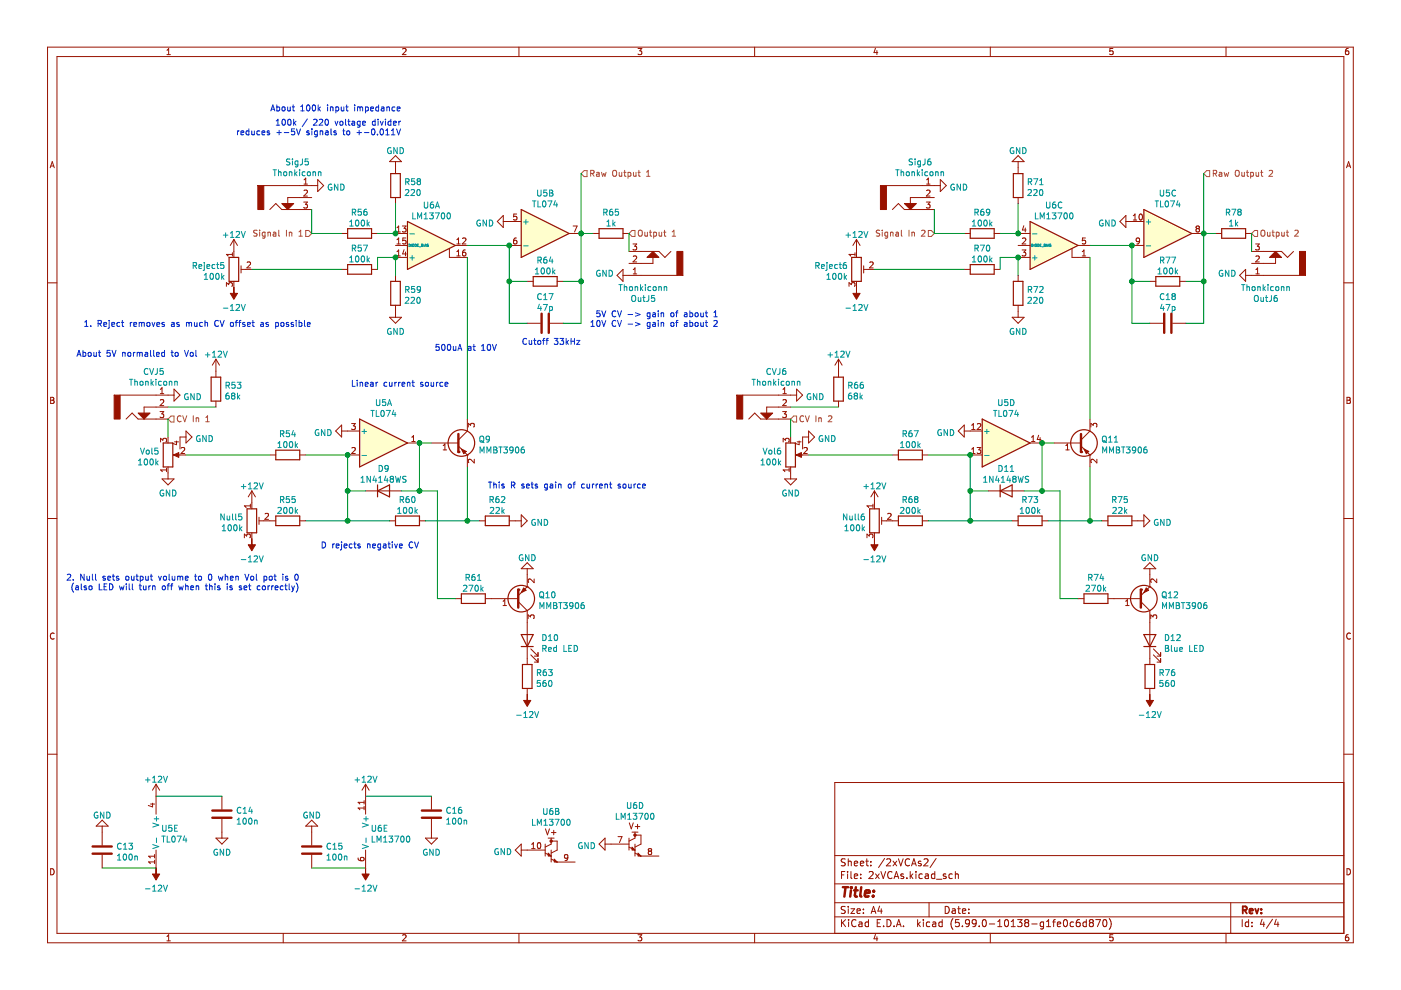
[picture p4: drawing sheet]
<svg xmlns="http://www.w3.org/2000/svg" width="297mm" height="210mm" viewBox="0 0 297 210" stroke-linecap="round" stroke-linejoin="round" font-family="sans-serif">
<path d="M.1 0h297v209.9h-297z" fill-rule="evenodd" fill="#fff" stroke="#fff" stroke-width=".21"/>
<g fill="none" stroke="#981200" stroke-width=".21">
<path d="M10.1 10h276.8v189.9h-276.8zM12.1 12h272.8v185.9h-272.8zM35.4 11.6h.7M35.4 10.7l.4-.4v1.3M60.1 10v2M85.4 10.4l.5-.1 .2 .4-.8 .9h.8M110 10v2M135.3 10.3h.8l-.5 .5 .4 .1v.6l-.2 .1-.5-.1M160 10v2M185.6 10.2l-.3 .9h.8M185.9 10.7v.9M210 10v2"/>
<path d="M236 10.3h-.7v.6l.6-.1 .1 .7-.2 .1-.5-.1M259.9 10v2M285.9 10.3h-.4l-.2 .3-.1 .7 .3 .3 .4-.1v-.7h-.4l-.3 .2M10.6 35.6l.5-1.3 .4 1.3M10.8 35.2h.6M285.5 35.6l.4-1.3 .5 1.3M285.6 35.2h.6M10.1 60h2M106.7 47h1.3M106.7 45.7v2.5l-1.3-1.2zM111.8 59.7h1.3M118.1 59.7h1.3"/>
<path d="M132.1 58.4h1.3M132.1 57.1v2.6l-1.3-1.3zM284.9 60h2M111.8 68.5h2.8M116.6 68.5h2.8M10.7 84.2h.5l.2 .3-.2 .4 .2 .1 .1 .3-.3 .2h-.5zM10.7 84.9h.5M285.6 84.2h.4l.3 .3-.3 .4 .3 .1v.3l-.2 .2h-.5zM285.6 84.9h.4M10.1 109.9h2M109.2 110.4h1.3M110.5 109.2l1.3 1.2-1.3 1.3z"/>
<path d="M111.8 119.3l1.3 1.3h-2.6zM284.9 109.9h2M11.5 134.3a.58 .58 0 0 0-.8 .6 .58 .58 0 0 0 .8 .5M96.6 126.9h1.2M102.9 126.9h1.3M109.9 127.6l1.9 1.9M111.8 124.4h.1M111.8 120.6v1.3M111.8 132v8.9M111.8 124.4l-1.9 1.9M112.5 138.9l1.6 1.5M112.5 137.6l1.6 1.5"/>
<path d="M113.3 139.1h.8M114.1 138.4v.7M114.1 139.6v.8M286.3 134.3a.58 .58 0 0 0-.8 .6 .58 .58 0 0 0 .8 .5M10.1 159.9h2M111.8 146v1.2M113.3 140.4h.8M284.9 159.9h2M90.2 177.7h2.5l-1.2 1.3zM91.5 168.8v2.8M91.5 173.6v4.1M110.5 179v2.5l-1.3-1.3z"/>
<path d="M112.7 179.9h.7M112.7 179l.4-.3v1.2M114 178.8l.2-.1a.68 .68 0 0 1 .5 .6 .68 .68 0 0 1-.5 .6l-.3-.5zM115.6 179v2.5M115.6 175.7l.5 1.3 .4-1.3M116.2 177.7h1.3M116.9 177.7v1.3l-1.3 .6M116.9 178.3h1.2v1.9l-1.2 .7M116.9 176.5h1M117.4 176v1M127 179l1.3-1.3v2.5zM128.3 179h5.1"/>
<path d="M131 177.4h.9l-.6 1.3M133.4 179.6l1.2 .6M133.4 177.7v2.5M133.4 174.5l.4 1.2 .5-1.2M134 176.4h1.3M134.6 176.4v1.3l-1.2 .6M134.6 179v2.5M134.6 177.1h1.3v1.9l-1.3 .6M134.7 175.3h1M135.2 174.8v.9M284.9 165.9h-107.9v32M10.7 184.2a.66 .66 0 0 1 .8 .6 .66 .66 0 0 1-.8 .7z"/>
<path d="M35.4 198.6l.4-.4v1.3M35.4 199.5h.7M60.1 197.9v2M85.4 198.3l.5-.1 .2 .4-.8 .9h.8M110 197.9v2M110.5 180.2h5.1M115.6 180.9l1.3 .6M116.9 182.1l1.2 .7h3.8M116.9 180.2v2.6M120.4 181.7l-.2 .3-.4-.1-.1-.6 .5-.1 .2 .2-.1 .8-.1 .2-.4 .1M134.6 180.9l1.3 .6h3.8M135.3 198.2h.8l-.5 .5 .4 .1v.6l-.2 .1-.5-.1"/>
<path d="M137.7 180.5l-.3-.3 .3-.3h.2l.3 .3-.3 .3M137.7 180.5l-.3 .2v.3l.3 .2h.2l.3-.2v-.3l-.3-.2M137.7 180.5h.2M160 197.9v2M177 194.4h107.9M177 191.4h107.9M177 187.4h107.9M177 181.4h107.9M178.4 195v1.5M178.4 185.5h.5M178.6 195.6l.7 .9M179.1 184.8h-.7v1.5"/>
<path d="M179.2 192.2h-.6l-.2 .1v.4l.7 .3 .1 .4-.3 .3-.6-.1M179.2 182.2l-.6-.1-.2 .1v.5l.7 .2 .1 .4-.3 .3-.6-.1M179.3 195l-.9 .8M179.7 184.8v.1M179.7 185.3v1M179.8 182.1v1.5M179.8 192.2v.1M179.8 192.7v1M179.8 182.7l.3-.1 .3 .1 .1 .9M179.9 195v.1M179.9 195.5v1M180.4 192.7h.8l-.8 1h.8"/>
<path d="M180.4 184.8v1.3l.2 .2M181.1 185.8l.7-.2v-.2l-.5-.1-.2 .2 .1 .7h.6M181.1 183.1l.7-.2v-.2l-.5-.1-.2 .2 .1 .7h.6M181.5 195.1a.71 .71 0 0 0-1 .5 .71 .71 0 0 0 .7 .9l.3-.2M181.7 193.2l.7-.2-.1-.3h-.4l-.2 .2 .1 .7h.5M182.1 195.5h.6l.1 1M182.4 183.1l.7-.2v-.2l-.5-.1-.2 .2 .1 .7h.6M182.5 186.1v.2M182.5 185.4v.1M182.8 195.8l-.5 .1-.2 .2 .2 .4 .5-.1M183.1 192.7v.2M183.1 193.5v.2"/>
<path d="M183.6 182.6h.5M183.8 182.1v1.3l.3 .2M184.1 195.5h-.4l-.3 .3 .2 .6h.5M184.1 195v1.5M184.3 184.9l.5-.1 .3 .4-.9 1.1h.9M184.6 183.4v.2M184.6 182.7v.1M184.7 193.7l.5-1.5 .5 1.5M184.8 193.2h.8M185.6 198.1l-.3 .9h.8M185.6 185.3l.8 1M185.9 198.6v.9"/>
<path d="M186 195.7h.5M186.4 185.3l-.8 1M186.5 192.1l-.4 1.1h1M186.7 195h-.7v1.5h.7M186.8 184.8l.5 1.5 .5-1.5M186.8 192.7v1M187.3 196.3v.2M187.6 182l-1.3 1.9M188 182.2l.6-.1 .2 .4-.9 1.1h.9M188.1 195a.76 .76 0 0 1 .8 .7 .76 .76 0 0 1-.8 .8zM189.1 184.9a.71 .71 0 0 0-1 .5 .71 .71 0 0 0 .7 .9l.3-.2M189.3 182.6l.8 1"/>
<path d="M189.6 186.3l.5-1.5 .5 1.5M189.6 196.3v.2M189.7 185.9h.7M190.1 196.5l.5-1.5 .5 1.5M190.1 182.6l-.8 1M190.2 196h.7M190.5 182.1l.5 1.5 .5-1.5M191.6 196.3v.2M191.6 185.4l-.4-.1-.2 .2 .1 .2 .5 .2v.3h-.6M192.3 186.1v.2M192.8 182.2a.71 .71 0 0 0-.9 .5 .71 .71 0 0 0 .7 .9l.2-.2M193 184.8v1.5"/>
<path d="M193.1 185.7l.5 .6M193.3 183.6l.5-1.5 .5 1.5M193.4 183.2h.7M193.6 185.3l-.6 .6M194.2 184.8v.1M194.2 185.3v1M194.6 195v1.5M194.7 195.9l.4 .6M195.1 195.5l-.5 .5M195.3 182.7l-.4-.1-.2 .2 .1 .2 .5 .2v.3h-.6M195.6 185.4l-.5-.1-.3 .3 .2 .6h.6M195.8 195v.1"/>
<path d="M195.8 195.5v1M195.9 182.2l.6-.1 .3 .4-1 1.1h1M196.2 185.4h.6v.9M196.8 185.6l-.5 .1-.2 .2 .2 .4 .5-.1M197 191.4v3M197.1 195.5h-.4l-.3 .3 .2 .6h.5M197.8 195.5h.5l.1 1M198.2 185.4l-.4-.1-.3 .3 .1 .6h.6M198.2 184.8v1.5M198.4 195.8l-.5 .1-.2 .2 .2 .4 .5-.1M198.5 182l-1.3 1.9M198.6 186.4h1.1"/>
<path d="M199.8 195.5h-.5l-.2 .3 .1 .6h.6M199.8 195v1.5M200.4 192.2a.76 .76 0 0 1 .9 .7 .76 .76 0 0 1-.9 .8zM200.5 185.4l-.3-.1-.2 .2 .1 .2 .4 .2v.3h-.5M201.9 192.7h.6v1M201.9 185.4l-.4-.1-.3 .3 .1 .6h.6M202 194.8a1.72 1.72 0 0 0 0 2.2M202.5 193l-.5 .1-.2 .2 .2 .4 .5-.1M202.5 184.8v1.5M202.5 185.4l.3-.1 .3 .1 .1 .9M203 192.7h.6M203.3 192.2v1.3l.3 .2"/>
<path d="M203.3 195h-.7l-.1 .7 .3-.2 .5 .1 .1 .2-.1 .5-.2 .2-.6-.2M204 193.2l.8-.2-.1-.3h-.4l-.3 .2 .1 .7h.6M204 196.3v.2M205.4 193.5v.2M205.4 192.7v.2M205.5 195.6l-.2 .3-.5-.1-.1-.2v-.3l.3-.3h.3l.2 .3a1 1 0 0 1-.4 1.2h-.3M207 195.6l-.3 .3-.4-.1-.2-.2v-.3l.3-.3h.3l.3 .3a1 1 0 0 1-.5 1.2h-.2M207.6 196.3v.2M208.4 195.1l.2-.1a.8 .8 0 0 1 .5 .7 .8 .8 0 0 1-.5 .8l-.3-.6zM209.8 195.9h1.1M210 197.9v2M211.5 196.5h.9"/>
<path d="M211.5 195.4l.5-.4v1.5M213.1 195.1l.2-.1a.8 .8 0 0 1 .5 .7 .8 .8 0 0 1-.5 .8l-.3-.6zM214.4 196.5h.9M214.4 195.4l.4-.4v1.5M215.8 195h.9l-.5 .5 .4 .2v.6l-.2 .2-.6-.2M217.5 195.6l-.2 .3v.3l.2 .3h.3l.3-.3-.1-.4-.2-.2M217.5 195.6l-.2-.3 .2-.3h.3l.3 .3-.3 .3M217.5 195.6h.3M218.8 195.9h1.1M221.3 195.5h-.5l-.3 .3 .2 .6h.6M221.3 195.5v1.2l-.3 .3-.4-.1M221.9 196.5h.9"/>
<path d="M221.9 195.4l.4-.4v1.5M223.2 195.5h.6M223.8 195l-.4 .2v1.3M224.2 196l.7-.2-.1-.3h-.4l-.2 .2 .1 .7h.5M225.6 195.1l.2-.1a.8 .8 0 0 1 .5 .7 .8 .8 0 0 1-.5 .8l-.3-.6zM227.6 195.5h-.4l-.3 .3 .1 .6h.6M228.9 195h-.4a1.01 1.01 0 0 0 0 1.5l.5-.2v-.5l-.3-.3-.4 .1-.1 .2M230.3 195.5h-.4l-.3 .3 .1 .6h.6M230.3 195v1.5M231.2 195.6l-.2 .3v.4l.2 .2 .5-.1 .1-.2v-.3l-.3-.3M231.2 195.6l-.2-.3 .2-.3h.3l.3 .3-.3 .3M231.2 195.6h.3"/>
<path d="M232.3 195h1l-.6 1.5M234 195.1l.2-.1a.8 .8 0 0 1 .5 .7 .8 .8 0 0 1-.5 .8l-.4-.6zM235.2 194.8a1.72 1.72 0 0 1 0 2.2M236 198.2h-.7v.6l.6-.1 .1 .7-.2 .1-.5-.1M259.9 197.9v2M260.9 191.4v6.5M263.4 195v1.5M264.7 195.5h-.4l-.3 .3 .2 .6h.5M264.7 195v1.5M265.4 196.3v.2M265.4 195.5v.2M267.6 194.9l-.4 1.1h1"/>
<path d="M267.9 195.5v1M269.8 194.9l-1.3 1.9M270.6 194.9l-.4 1.1h1M270.9 195.5v1M285.6 184.2a.66 .66 0 0 1 .7 .6 .66 .66 0 0 1-.7 .7zM285.9 198.2h-.4l-.2 .3-.1 .7 .3 .3 .4-.1v-.7h-.4l-.3 .2"/>
</g>
<path d="M263.5 193l.7-.1 .1-.2v-.4l-.8-.1v1.5M263.8 193l.5 .7M264.9 193.2l.7-.2v-.3h-.5l-.2 .2 .1 .7h.6M266.1 192.7l.4 1 .3-1M267.4 193.5v.2M267.4 192.7v.2" fill="none" stroke="#981200" stroke-width=".39"/>
<path d="M178.7 188.1h1.1M179.3 188.1l-.3 2M180.4 188.8l-.1 1.3M180.5 188.1v.2M181.1 188.8h.8M181.5 188.1l-.3 1.7 .1 .2 .4 .1M182.6 188.1l-.2 1.7 .2 .3M183.4 189.4l1-.2-.1-.3-.5-.1-.4 .3v.9h.8M185.1 189.9v.2M185.3 188.9l-.1 .2" fill="none" stroke="#981200" stroke-width=".52"/>
<g fill="none" stroke="#981200" stroke-width=".25">
<path d="M113.1 58.6h5v2.1h-5zM97.8 125.9h5.1v2h-5.1zM110.5 137.1h2.6M110.5 134.5h2.6l-1.3 2.6zM110.8 140.9h2v5.1h-2z"/>
<circle cx="110.5" cy="126.9" r="2.82"/>
</g>
<g fill="none" stroke="#009596" stroke-width=".21">
<path d="M101.8 46.7a.58 .58 0 0 0-.7 .6 .58 .58 0 0 0 .8 .5v-.4h-.3M103.1 46.7v1.2l-.7-1.2v1.2M103.8 46.7a.64 .64 0 0 1 .7 .6 .64 .64 0 0 1-.7 .6zM113.5 58.1h.7M113.5 57.2l.4-.4v1.3M114 55.2l.7-.1v-.5l-.7-.1v1.3M114.4 55.2l.4 .6M114.8 56.9l.2-.1a.68 .68 0 0 1 .5 .6 .68 .68 0 0 1-.5 .7l-.3-.5zM115.9 54.5l-.4 .1-.2 .2v.7l.2 .3 .4-.1v-.6l-.4-.1-.2 .2M116 56.9l.2-.1a.68 .68 0 0 1 .5 .6 .68 .68 0 0 1-.5 .7l-.3-.5zM116.8 54.5l-.3 .9h.8M117.1 54.9v.9"/>
<path d="M117.2 56.8v1.3M117.3 57.6l.4 .5M117.7 57.2l-.5 .5M127.2 57.4a.58 .58 0 0 0-.7 .6 .58 .58 0 0 0 .8 .5v-.5h-.3M128.5 57.3v1.3l-.7-1.3v1.3M129.1 57.3a.64 .64 0 0 1 .8 .6 .64 .64 0 0 1-.8 .7zM114.4 64.5l-.4 .9h.8M114.7 65v.8M114.8 62.4a.56 .56 0 0 0-.8 .5 .56 .56 0 0 0 .8 .5M115.2 64.6h.8l-.5 1.2M115.3 63.5h.7M115.3 62.6l.3-.3v1.2"/>
<path d="M116.4 62.3h.9l-.6 1.2M116.5 65v1.2M116.5 65h.4l.2 .2-.1 .6h-.5M110.8 117.7a.58 .58 0 0 0-.7 .6 .58 .58 0 0 0 .8 .5v-.5h-.3M112.1 117.6v1.3l-.7-1.3v1.3M112.7 117.6a.64 .64 0 0 1 .8 .6 .64 .64 0 0 1-.8 .7zM113.5 110.2a.58 .58 0 0 0-.8 .6 .58 .58 0 0 0 .8 .5v-.5h-.2M114.8 110.1v1.3l-.7-1.3v1.3M115.4 110.1a.64 .64 0 0 1 .7 .7 .64 .64 0 0 1-.7 .6zM98.3 124.2l.5-.1 .2 .3-.8 1h.8M98.8 122.5l.6-.1 .1-.5-.7-.1v1.3M99.1 122.5l.4 .6"/>
<path d="M99.4 124.1h.9l-.6 1.3M100.6 121.8h-.3l-.2 .3-.1 .7 .3 .3 .4-.2-.1-.6h-.3l-.3 .2M100.8 124.2l.2-.1a.68 .68 0 0 1 .4 .6 .68 .68 0 0 1-.4 .7l-.3-.5zM101.2 123.1h.8M101.2 122.1l.4-.3v1.3M102 124.1v1.3M102.1 124.9l.3 .5M102.4 124.5l-.4 .5M115.1 134.5a.64 .64 0 0 1 .7 .7 .64 .64 0 0 1-.7 .6zM115.1 137.5l.6-.1v-.4l-.6-.2v1.3M115.4 137.5l.4 .6M116.3 135.8h.7"/>
<path d="M116.3 134.9l.4-.4v1.3M116.3 137.7l.6-.1-.1-.3h-.3l-.2 .1 .1 .7h.4M117.6 134.7l.2-.2a.68 .68 0 0 1 .4 .7 .68 .68 0 0 1-.4 .6l-.3-.5zM118 137.3h-.4l-.2 .2 .1 .6h.5M118 136.8v1.3M119.6 136.8v1.3h.6M120.6 137.4h.4M121.2 136.8h-.6v1.3h.6M121.7 136.8a.64 .64 0 0 1 .8 .7 .64 .64 0 0 1-.8 .6zM109.5 151.6h1M111.1 152.1h.7M111.1 151.2l.3-.3v1.2"/>
<path d="M112.3 151l.4-.1 .3 .3-.8 .9h.8M113.4 150.9l.4 1.2 .4-1.2M113.9 142.6h.6l.1-.5-.7-.1v1.2M114.2 142.6l.5 .6M114.5 144.3h-.6v.6l.6-.1v.6l-.1 .1-.5-.1M115.7 144.3h-.4l-.2 .3v.7l.2 .2 .5-.1-.1-.6h-.4l-.2 .2M115.8 142h-.4l-.2 .3-.1 .7 .3 .2 .4-.1v-.6h-.4l-.3 .2M116.3 142h.8l-.4 .5 .3 .1v.5l-.2 .1-.5-.1M116.4 144.4l.2-.1a.68 .68 0 0 1 .4 .6 .68 .68 0 0 1-.4 .6l-.3-.4zM94.7 174.7h.7M94.7 173.8l.4-.3v1.2M95.5 171.3a.56 .56 0 0 0-.8 .5 .56 .56 0 0 0 .8 .5"/>
<path d="M96 172.4h.7M96 171.5l.3-.3v1.2M96 173.6l.2-.1a.68 .68 0 0 1 .5 .6 .68 .68 0 0 1-.5 .6l-.3-.4zM97.3 173.6l.1-.1a.68 .68 0 0 1 .5 .6 .68 .68 0 0 1-.5 .6l-.3-.4zM97.8 171.2h-.4l-.1 .3-.1 .7 .2 .2 .5-.1-.1-.6h-.4l-.2 .2M98.4 173.9v.8M98.4 174l.5-.1v.8M105.6 180a.58 .58 0 0 0-.7 .6 .58 .58 0 0 0 .8 .5v-.4h-.3M107 179.9v1.3l-.8-1.3v1.3M107.6 179.9a.64 .64 0 0 1 .7 .7 .64 .64 0 0 1-.7 .6zM112.9 173.7v1.3h.6M113.9 175v-1.3l.5 .9 .4-.9v1.3"/>
<path d="M115.3 171.4v1l.2 .3 .4-.1 .1-.2v-1M115.3 175h.7M115.3 174.1l.4-.4v1.3M116.5 173.7h.8l-.5 .5 .4 .1v.6l-.2 .1-.5-.1M117.1 171.4l-.3 .1-.2 .2-.1 .7 .3 .3 .4-.1-.1-.6-.3-.1-.3 .2M117.7 173.7h.8l-.5 1.3M117.8 171.4h.4l.3 .3-.3 .3 .3 .1v.3l-.2 .3h-.5zM117.8 172h.4M119.1 173.8l.1-.1a.68 .68 0 0 1 .5 .6 .68 .68 0 0 1-.5 .7l-.3-.5zM120.3 173.8l.2-.1a.68 .68 0 0 1 .4 .6 .68 .68 0 0 1-.4 .7l-.3-.5zM123.4 178.7a.58 .58 0 0 0-.7 .6 .58 .58 0 0 0 .8 .5v-.4h-.3M124.7 178.7v1.2l-.7-1.2v1.2"/>
<path d="M125.3 178.7a.64 .64 0 0 1 .8 .6 .64 .64 0 0 1-.8 .6zM130.7 172.4v1.3h.6M131.7 173.7v-1.3l.4 .9 .4-.9v1.3M133 170.1v1.1l.3 .2 .3-.1 .2-.1v-1.1M133.1 173.7h.7M133.1 172.8l.4-.4v1.3M134.2 172.4h.8l-.4 .5 .4 .1v.6l-.2 .1-.6-.1M134.9 170.1l-.4 .1-.1 .2-.1 .8 .2 .2 .5-.1-.1-.6-.4-.1-.2 .3M135.4 172.4h.9l-.6 1.3M135.6 170.1a.64 .64 0 0 1 .7 .7 .64 .64 0 0 1-.7 .6zM136.8 172.6l.2-.2a.68 .68 0 0 1 .5 .7 .68 .68 0 0 1-.5 .6l-.3-.5zM138 172.6l.2-.2a.68 .68 0 0 1 .5 .7 .68 .68 0 0 1-.5 .6l-.3-.5z"/>
<path d="M90.5 180.1a.58 .58 0 0 0-.7 .6 .58 .58 0 0 0 .8 .5v-.4h-.3M91.8 180.1v1.2l-.7-1.2v1.2M92.4 180.1a.64 .64 0 0 1 .8 .6 .64 .64 0 0 1-.8 .6z"/>
</g>
<g fill="#981200" stroke="#981200" stroke-width=".21">
<path d="M134 179.6l.6 .6h-.6z"/>
<path d="M135.3 180.9l.6 .6h-.6z"/>
<path d="M116.2 180.9l.7 .6h-.7z"/>
<path d="M117.5 182.1l.6 .7h-.6z"/>
<path d="M111.8 147.2v1.3h.7l-.7 1.3-.8-1.3h.8z" fill-rule="evenodd"/>
<circle cx="134.6" cy="177.1" r=".25"/>
<circle cx="116.9" cy="178.3" r=".25"/>
</g>
<path d="M114.8 66.5v4.1M116.4 66.5v4.1M109.9 125v3.8M89.4 173.4h4.1M89.4 171.9h4.1" fill="none" stroke="#981200" stroke-width=".51"/>
<circle cx="109.9" cy="125" r=".25" fill="#981200"/>
<path d="M111 124.6l.5 .6-1 .5z" fill-rule="evenodd" fill="#981200" stroke="#981200" stroke-width=".21"/>
<g fill="none" stroke="#981200" stroke-width=".21">
<path d="M108 47h2.5M108 52h2.5M109.5 50.5h-.4l-.2 .3v.7l.2 .2 .4-.1v-.6l-.4-.1-.2 .3M109.5 45.4h-.6v.6l.6-.1v.6l-.1 .1-.5-.1M120.7 49.5h2.5M121.5 47.9h.9l-.6 1.3M125.7 49.5h1.3M132.1 49.5h1.3M97.2 94.6l1.9 1.9M99.1 96.5h.1M99.1 91.4l-1.9 1.9M104.2 126.9h5.7"/>
<path d="M106.7 128.4h.7M106.7 127.5l.3-.4v1.3M111.8 121.9v2.5M111.8 129.5v2.5M112 131.2v-.8l.5 .4 .1-.4h.5l.1 .2-.1 .6M113.2 122.8v.7l-.9-.7-.3 .2 .1 .5"/>
</g>
<g fill="none" stroke="#009596" stroke-width=".21">
<path d="M111 47.1h1M111 52.1h1M111.5 46.6v.9M112.9 42.6h.7M113.3 42.6v1.3M114 40.3v1l.2 .3h.3l.2-.3v-1M114 42.6v1.3h.7M115.1 42.7l.2-.1a.68 .68 0 0 1 .5 .6 .68 .68 0 0 1-.5 .7l-.3-.5zM115.9 40.3h-.6v.6l.6-.1v.6l-.2 .2-.4-.2M116.2 42.6h.8l-.5 1.3M116.5 40.3h.4l.3 .2-.3 .4 .3 .1 .1 .3-.3 .3h-.5zM116.5 40.9h.4"/>
<path d="M117.7 42.5l-.3 .9h.8M118 43v.9M128 45h.6l.1-.5-.7-.1v1.2M128.3 45l.4 .6M128.7 47.9h.7M128.7 47l.3-.3v1.2M129.8 44.4h-.3l-.2 .3-.1 .7 .3 .2 .4-.1-.1-.6-.3-.1-.3 .3M129.9 46.7v1.2M130.1 47.4l.3 .5M130.4 47.1l-.5 .5M131.1 44.4h-.6l-.1 .6 .6-.1 .1 .6-.2 .1-.5-.1M114.5 125.7l.2-.2a.43 .43 0 0 1 .6 .4v.4a.42 .42 0 0 1-.5 .5 .42 .42 0 0 1-.4-.5z"/>
<path d="M114.5 129v-1.2l.4 .9 .4-.9v1.2M114.7 126.4l.6 .5M115.7 126.7h.8M115.7 125.8l.4-.3v1.2M115.9 129v-1.2l.4 .9 .5-.9v1.2M117.1 125.6l.2-.1a.68 .68 0 0 1 .4 .6 .68 .68 0 0 1-.4 .6l-.3-.4zM117.4 127.8h.4l.2 .2-.2 .4 .2 .1 .1 .3-.2 .2h-.5zM117.4 128.4h.4M118.5 127.8h.7M118.8 127.8v1.2M119.5 127.8h.8l-.4 .5 .3 .1v.5l-.2 .1-.5-.1M121.5 128.3l-.3 .3-.3-.1-.1-.6 .4-.1 .3 .2-.1 .7-.2 .3h-.3"/>
<path d="M122.1 127.9l.2-.1a.68 .68 0 0 1 .4 .6 .68 .68 0 0 1-.4 .6l-.3-.4zM123.8 127.8h-.4l-.2 .3v.7l.2 .2 .4-.1v-.6h-.4l-.2 .2"/>
</g>
<g fill="none" stroke="#981200" stroke-width=".25">
<path d="M110.5 44.4l10.2 5.1-10.2 5.1zM127 48.5h5.1v2h-5.1z"/>
<circle cx="97.8" cy="93.9" r="2.82"/>
</g>
<path d="M110.5 44.4l10.2 5.1-10.2 5.1z" fill="#fffecd" stroke="#fffecd" stroke-width=".25"/>
<path d="M97.2 92v3.8" fill="none" stroke="#981200" stroke-width=".51"/>
<circle cx="97.2" cy="95.8" r=".25" fill="#981200"/>
<g fill="#981200" stroke="#981200" stroke-width=".21">
<path d="M36.8 96.5l1.1-.5v1z"/>
<path d="M138.4 53.3l1.3 1.3h-2.5z"/>
<path d="M161.3 87.6h2.5l-1.2 1.2z"/>
<path d="M168.8 96.5l1.1-.5v1z"/>
<path d="M97.8 95.2l1 .5-.5 .5z" fill-rule="evenodd"/>
<path d="M33.1 184v1.3h.7l-.7 1.3-.8-1.3h.8z" fill-rule="evenodd"/>
<path d="M181.6 60.9v1.3h.8l-.8 1.3-.8-1.3h.8z" fill-rule="evenodd"/>
<path d="M53.4 114.2v1.3h.8l-.8 1.3-.8-1.3h.8z" fill-rule="evenodd"/>
<path d="M143.5 53.3h1.3v5.1h-1.3z" fill-rule="evenodd"/>
<path d="M156.2 83.8h1.3v5h-1.3z" fill-rule="evenodd"/>
<path d="M77.5 184v1.3h.8l-.8 1.3-.8-1.3h.8z" fill-rule="evenodd"/>
<path d="M185.4 114.2v1.3h.8l-.8 1.3-.8-1.3h.8z" fill-rule="evenodd"/>
</g>
<g fill="none" stroke="#981200" stroke-width=".21">
<path d="M215.9 34.3v2.5M215.9 33l1.2 1.3h-2.5zM83.9 58.4v1.3M133.4 58.4h10.1M133.4 53.3h6.3l1.3 1.3 1.2-1.3M134.2 51.7h.8l-.4 .5 .3 .1v.6l-.2 .1-.5-.1M134.3 54.4l.4-.1 .3 .3-.8 .9h.8M134.3 58.1h.7M134.3 57.2l.3-.4v1.3M138.4 53.3v2.5h-5M181.3 53.6v.7M181.3 53.9h-1.3l.4 .4"/>
<path d="M181.6 50.8l-.8 1.2M181.6 50.8v3.8M181.6 59.7v1.2M181.6 50.8l.8 1.2M183.1 56.4v1.5M183.1 57.1h2.3M184.4 55.7l.5-.2 .2 .4-.8 .9h.8M204.4 57.1h1.3M210.8 57.1h1.3M215.9 41.9v1.3M215.9 54.6h2.5M215.9 52h2.5"/>
<path d="M215.9 49.5h2.5M216.7 53h.8l-.4 .5 .3 .1v.5l-.1 .2-.6-.2M216.8 50.6l.5-.1 .2 .3-.8 .9h.8M217.1 47.9l-.3 .9h.8M217.4 48.3v.9M227.3 52.7v1.9h3.8M228.6 52h2.5M229.5 54.3h.7M229.5 53.4l.3-.4v1.3M230.1 50.5h-.6v.6l.6-.1v.6l-.2 .1-.4-.1M238.7 47h1.3M238.7 45.7v2.5l-1.3-1.2z"/>
<path d="M83.9 64.7v1.3M177.8 76.2l-.8 1.2M177.8 76.2v2.5M177.8 76.2l.7 1.2M180 60.7v-.8l.5 .5 .1-.4h.6l.1 .2-.1 .5M34 93.7v-.8l.5 .5 .1-.4h.6l.1 .2-.1 .5M35.3 99.3v.7M35.3 99.6h-1.3l.4 .4M35.6 92.7v1.2M35.6 99v1.3M37 93.7h.8M37.1 96.5h2.3"/>
<path d="M37.4 93.5v.8l-.9-.3M38.2 92.7v2.5M38.4 95l.5-.1 .3 .3-.8 1h.8M91.5 93.9h5.7M94 95.4h.7M94 94.5l.3-.4v1.3M99.1 88.8v2.6M99.1 96.5v2.5M99.3 90.5v-.7l.5 .4 .1-.4h.5l.2 .2-.2 .5M100.6 97.4v.8l-1-.8-.3 .2 .1 .5M157.5 83.8h11.4M158.7 88.8l1.3-1.2 1.3 1.2h6.3"/>
<path d="M165.9 87.3h.8l-.4 .4 .4 .2v.5l-.2 .1-.6-.1M166 83.5h.7M166 82.6l.4-.4v1.3M166 84.8l.5-.1 .2 .4-.8 .9h.8M166 93.7v-.8l.5 .5 .2-.4h.5l.1 .2-.1 .5M167.3 99.6h-1.3l.4 .4M167.3 99.3v.7M167.6 86.3h-5v2.5M167.6 92.7v1.2M167.6 99v2.5M168.9 82.5l1.3 1.3-1.3 1.2zM169 93.7h.9"/>
<path d="M169.2 96.5h2.2M169.4 93.5v.8l-.9-.3M170.4 95l.5-.1 .3 .3-.8 1h.8M171.4 92.7h-1.2v2.5M171.4 91.4l1.3 1.3-1.3 1.2zM189.2 96.5h1.3M195.6 96.5h1.2M51.8 114v-.8l.5 .5 .1-.4h.6l.1 .2-.1 .5M53.1 106.9v.7M53.1 107.3h-1.3l.4 .3M53.4 106.6v1.3M53.4 113v1.2"/>
<path d="M54.9 110.4h2.3M54.9 109.7v1.5M56.2 109l.5-.2 .2 .4-.8 .9h.8M101.6 110.4h1.3M108 110.4h1.2M166.4 101.5h2.5l-1.3 1.3zM183.8 114v-.8l.5 .5 .1-.4h.6l.1 .2-.1 .5M185.1 107.3h-1.3l.4 .3M185.1 106.9v.7M185.4 104.1l-.8 1.3M185.4 104.1v3.8M185.4 113v1.2"/>
<path d="M185.4 104.1l.8 1.3M186.9 110.4h3.6M186.9 109.7v1.5M188.2 109l.5-.2 .2 .4-.7 .9h.7M195.6 110.4h1.2M241.9 127.6l1.9 1.9M243.8 124.4h.1M243.8 124.4l-1.9 1.9M21.7 175.2v4M21.7 173.9l1.2 1.3h-2.5zM31.9 170.5h.9M32.3 170.3v.8l-.9-.3"/>
<path d="M33.1 166.3l-.8 1.2M33.1 166.3v6.3M33.1 166.3l.7 1.2M45.8 177.7h2.5l-1.3 1.3zM47 168.8v2.8M47 173.6v4.1M66.1 173.9l1.3 1.3h-2.6zM66.1 175.2v4M77.2 169.8v.7M77.2 171v.7M77.2 171.3h-1.3l.4 .4M77.2 170.1h-1.3l.4 .4"/>
<path d="M77.5 166.3l-.8 1.2M77.5 166.3v6.3M77.5 166.3l.8 1.2M21.7 181.3v2.7M32.8 181.2v.7M32.8 182.4v.7M32.8 182.7h-1.3l.4 .4M32.8 181.5h-1.3l.4 .4M33.1 180.2v3.8M66.1 181.3v2.7M75.9 181.9l.1 .4 .2 .1 .8 .1 .2-.2-.1-.5-.6 .1-.1 .4 .3 .2M77.5 180.2v3.8"/>
</g>
<g fill="none" stroke="#009596" stroke-width=".21">
<path d="M214.9 31.4a.58 .58 0 0 0-.7 .5 .58 .58 0 0 0 .8 .5v-.4h-.3M216.2 31.3v1.3l-.7-1.3v1.3M216.8 31.3a.64 .64 0 0 1 .8 .6 .64 .64 0 0 1-.8 .7zM218 38.6l.6-.1 .1-.5-.7-.1v1.3M218.3 38.6l.4 .6M219.2 37.9h.8l-.5 1.3M220.4 39.2h.8M220.4 38.3l.4-.4v1.3M173 56.3h.6v-.5l-.6-.1v1.2M173.3 56.3l.4 .6M174.2 56.5l.6-.1-.1-.3h-.3l-.2 .2v.6h.5M175.3 55.7v.1"/>
<path d="M175.3 56.1v1.1l-.2 .2M175.3 59.2h.7M175.3 58.3l.4-.3v1.2M175.9 56.5l.6-.1-.1-.3h-.4l-.1 .2v.6h.5M176.7 58.1l.1-.1a.68 .68 0 0 1 .5 .6 .68 .68 0 0 1-.5 .6l-.3-.5zM177.6 56.1h-.4l-.2 .2 .1 .6h.5M177.9 58.1l.1-.1a.68 .68 0 0 1 .5 .6 .68 .68 0 0 1-.5 .6l-.3-.5zM177.9 56.1h.5M178.1 55.7v1.1l.3 .1M179 58v1.2M179.1 58.7l.4 .5M179.4 49.9h.9"/>
<path d="M179.4 55.7h-.4l-.2 .3v.7l.2 .2 .4-.1v-.6l-.4-.1-.2 .3M179.5 58.4l-.5 .5M179.8 49.4v.9M180.9 50.3h.7M180.9 49.4l.3-.3v1.2M182.1 49.2l.5-.1 .2 .3-.8 .9h.8M183.2 49.1l.4 1.2 .4-1.2M206.2 54.6l.3-.3v1.2M206.2 55.5h.7M206.7 52.6h.6l.1-.5-.7-.1v1.2M207 52.6l.4 .6M207.5 54.4l.2-.1a.68 .68 0 0 1 .4 .6 .68 .68 0 0 1-.4 .6l-.3-.4z"/>
<path d="M207.9 52h.8l-.5 1.2M208.7 54.4l.2-.1a.68 .68 0 0 1 .4 .6 .68 .68 0 0 1-.4 .6l-.3-.4zM209.2 52.1l.2-.1a.68 .68 0 0 1 .5 .6 .68 .68 0 0 1-.5 .6l-.3-.4zM209.8 54.3v1.2M210 55.1l.3 .4M210.3 54.7l-.5 .5M218 40.3l.4-.1 .3 .4-.8 .9h.8M218.7 51.8a.26 .26 0 0 1 .3 .2 .26 .26 0 0 1-.3 .3zM218.9 54.7h1M218.9 49.6h1M219.2 40.3l.5-.1 .2 .4-.8 .9h.8M219.2 51.8v.5"/>
<path d="M219.4 54.2v1M219.5 45.1v1.3h.6M219.5 52.2l.1 .1M219.5 51.8v.4M219.6 51.8h-.1M219.6 51.8l.2 .1v.3l-.2 .1M220 51.8a.26 .26 0 0 1 .3 .2 .26 .26 0 0 1-.3 .3zM220.5 40.3l.2-.1a.68 .68 0 0 1 .4 .6 .68 .68 0 0 1-.4 .7l-.3-.5zM220.5 52h.2M220.5 46.4v-1.3l.5 .9 .4-.9v1.3M220.8 51.8h-.3v.5h.3M220.9 52.3h.3"/>
<path d="M221.4 52h.1M221.5 52l.1-.2h-.2v.5l.2-.1v-.1M221.5 52h.1M221.6 52v.1M221.9 51.8v.5M221.9 42.8v1.1l.2 .2h.3l.2-.2v-1.1M221.9 45.5l.4-.4v1.3M221.9 46.4h.8M222 52.3l.2-.5 .2 .5M222.1 52.1h.2M222.5 51.8l.3 .3M222.6 51.8h.2"/>
<path d="M222.6 51.8h-.1M222.8 52.1h.1M222.8 52.1v.1h-.3M223.1 45.1h.8l-.5 .5 .4 .1v.6l-.2 .1-.5-.1M223.8 42.8l-.4 .1-.2 .2-.1 .8 .3 .2 .4-.1v-.6l-.4-.1-.3 .3M224.3 45.1h.8l-.5 1.3M225.1 43a.56 .56 0 0 0-.8 .5 .56 .56 0 0 0 .8 .5M225.7 45.3l.2-.2a.68 .68 0 0 1 .4 .7 .68 .68 0 0 1-.4 .6l-.3-.5zM226.9 45.3l.2-.2a.68 .68 0 0 1 .4 .7 .68 .68 0 0 1-.4 .6l-.3-.5zM233.8 46.7a.58 .58 0 0 0-.7 .6 .58 .58 0 0 0 .8 .5v-.4h-.3M235.2 46.7v1.2l-.8-1.2v1.2M235.8 46.7a.64 .64 0 0 1 .7 .6 .64 .64 0 0 1-.7 .6z"/>
<path d="M86 63.2l.4-.2 .3 .4-.8 .9h.8M86 61.4l.6-.1 .1-.4-.7-.2v1.3M86.3 61.4l.4 .6M87.2 63.2l.4-.2 .3 .4-.8 .9h.8M87.9 60.7h-.6l-.1 .6h.6l.1 .6-.2 .1-.5-.1M88.5 63.2l.2-.2a.68 .68 0 0 1 .4 .7 .68 .68 0 0 1-.4 .6l-.3-.5zM89.2 61.3l-.3 .2h-.3l-.1-.6 .4-.2 .3 .3-.1 .7-.2 .2-.3 .1M131.2 60.3h.7M131.6 60.3v1.3M132.4 60.3v1.3M132.4 60.9l.4-.1 .1 .8M133.5 60.9l.2-.1 .4 .1-.1 .7-.5-.1z"/>
<path d="M134 62.8l.2-.2a.43 .43 0 0 1 .6 .5v.4a.42 .42 0 0 1-.4 .4 .42 .42 0 0 1-.5-.4zM134.7 60.9l.4-.1 .1 .8M134.7 60.8v.8M135.3 63.1l.1 .8 .5-.1M135.8 60.3v1.3M135.9 63.1v.8M135.9 61.1l.4 .5M136.3 60.8l-.5 .5M136.3 63.1h.5M136.5 62.6v1.1l.3 .2M136.8 60.3v.2M136.8 60.8v.8"/>
<path d="M137.6 62.6l-.1 1.1-.4 .2M138 60.8h-.4l-.2 .2 .1 .6h.5M138.6 60.8h.3l.2 .2v.4l-.2 .2-.4-.2zM138.8 62.6h-.6l-.1 .7 .6-.1 .1 .6-.2 .1-.5-.1M139.7 60.9l.5-.1v.8M139.7 60.8v.8M140.8 60.9l.5-.1 .1 .8M140.8 60.8v.8M163.4 78.2a.56 .56 0 0 0-.8 .6 .56 .56 0 0 0 .8 .5M163.7 78.1l.5 1.3 .4-1.3M165.4 78.1l-.1 1.1-.4 .2M166.5 78.1l-.3 .1-.2 .2-.1 .8 .3 .2 .4-.1-.1-.6-.3-.1-.3 .2"/>
<path d="M175.5 75.2h1M176 74.8v.9M177.1 75.7h.7M177.1 74.8l.3-.3v1.2M178.3 74.6l.5-.1 .2 .3-.8 .9h.8M179.4 65.3h.9M179.4 74.5l.4 1.2 .4-1.2M180.9 64.9l.3-.3v1.2M180.9 65.8h.7M182.1 64.7l.5-.1 .2 .3-.8 .9h.8M183.2 64.6l.4 1.2 .4-1.2M29.4 98.6h.7"/>
<path d="M29.4 97.7l.3-.4v1.3M29.8 95l.4 1.3 .4-1.3M30.7 97.4l.2-.1a.68 .68 0 0 1 .4 .6 .68 .68 0 0 1-.4 .7l-.3-.5zM31 95.6l.2-.2 .4 .2-.1 .6h-.5zM31.9 97.4l.2-.1a.68 .68 0 0 1 .4 .6 .68 .68 0 0 1-.4 .7l-.3-.5zM32.2 95v1.1l.2 .2M33 97.3v1.3M33.2 98.1l.3 .5M33.5 95h-.6l-.1 .6h.6l.1 .6-.2 .1-.5-.1M33.5 97.7l-.5 .5M101.8 92.7l.2-.2a.43 .43 0 0 1 .6 .4v.4a.42 .42 0 0 1-.5 .5 .42 .42 0 0 1-.4-.5zM101.8 96v-1.2l.4 .9 .4-.9v1.2"/>
<path d="M102 93.4l.6 .5M103.2 96v-1.2l.5 .9 .4-.9v1.2M103.8 93l-.3 .3-.3-.1-.1-.6 .4-.1 .3 .2-.1 .7-.2 .3h-.3M104.7 94.8h.4l.2 .2-.2 .4 .2 .1 .1 .3-.2 .2h-.5zM104.7 95.4h.4M105.8 94.8h.7M106.1 94.8v1.2M106.8 94.8h.8l-.4 .5 .3 .1v.5l-.2 .1-.5-.1M108.8 95.3l-.2 .3-.4-.1-.1-.6 .5-.1 .2 .2-.1 .7-.1 .3h-.4M109.4 94.9l.2-.1a.68 .68 0 0 1 .4 .6 .68 .68 0 0 1-.4 .6l-.3-.4zM111.1 94.8h-.4l-.2 .3v.7l.2 .2 .4-.1v-.6h-.4l-.2 .2M159.4 80.4h.8"/>
<path d="M159.8 80.4v1.3M160.6 81l.5-.1v.8M160.6 80.4v1.3M161.4 98.6h.7M161.4 97.7l.3-.4v1.3M161.7 81l.2-.2 .4 .2-.1 .6h-.5zM161.8 95l.4 1.3 .4-1.3M162.7 97.4l.2-.1a.68 .68 0 0 1 .4 .6 .68 .68 0 0 1-.4 .7l-.3-.5zM162.9 81l.5-.1v.8M162.9 80.8v.9M163.1 95.6l.1-.2 .4 .2-.1 .6h-.4zM163.9 97.4l.2-.1a.68 .68 0 0 1 .4 .6 .68 .68 0 0 1-.4 .7l-.3-.5z"/>
<path d="M164 80.4v1.3M164.2 81.2l.3 .5M164.2 95v1.1l.2 .2M164.5 80.8l-.5 .5M165 97.3v1.3M165.1 80.4v.1M165.1 80.8v.9M165.2 98.1l.3 .5M165.4 95l-.4 .1-.1 .2-.1 .7 .2 .3 .5-.1-.1-.6-.4-.1-.2 .2M165.5 97.7l-.5 .5M166.2 80.9l-.4-.1-.2 .3 .1 .5h.5M166.8 80.9l.3-.1 .3 .3v.3l-.3 .3-.4-.3z"/>
<path d="M167.9 81l.5-.1v.8M167.9 80.8v.9M169.1 81l.4-.1 .1 .8M169.1 80.8v.9M171.8 83.5a.58 .58 0 0 0-.7 .6 .58 .58 0 0 0 .8 .5v-.4h-.2M173.2 83.5v1.2l-.7-1.2v1.2M173.8 83.5a.64 .64 0 0 1 .7 .6 .64 .64 0 0 1-.7 .6zM174.4 92.4a.58 .58 0 0 0-.7 .6 .58 .58 0 0 0 .7 .5v-.4h-.2M175.7 92.4v1.2l-.7-1.2v1.2M176.3 92.4a.64 .64 0 0 1 .8 .6 .64 .64 0 0 1-.8 .6zM190.9 94l.4-.4v1.3M190.9 94.9h.8"/>
<path d="M191.5 92l.6-.1v-.5l-.6-.1v1.3M191.8 92l.4 .6M192.3 93.7l.1-.1a.68 .68 0 0 1 .5 .7 .68 .68 0 0 1-.5 .6l-.3-.5zM193.3 91.3l-.4 .1-.2 .2v.8l.2 .2 .4-.1v-.6l-.4-.1-.2 .2M193.5 93.7l.2-.1a.68 .68 0 0 1 .4 .7 .68 .68 0 0 1-.4 .6l-.4-.5zM193.8 91.3h.9l-.6 1.3M194.6 93.6v1.3M194.7 94.4l.4 .5M195.1 94l-.5 .5M47.1 111.6l.4-.3v1.2M47.1 112.5h.8M47.5 109v1.2l-.7-1.2v1.2"/>
<path d="M48.2 109.4v.8l.5-.1M48.5 111.4l.1-.1a.68 .68 0 0 1 .5 .6 .68 .68 0 0 1-.5 .6l-.3-.4zM48.7 109.4v.8M49.3 109v1.1l.2 .1M49.7 111.4l.1-.1a.68 .68 0 0 1 .5 .6 .68 .68 0 0 1-.5 .6l-.3-.4zM50 109v1.1l.1 .1M50.8 111.3v1.2M50.9 112.1l.4 .4M51.2 118.6h.9M51.2 109h-.6v.6l.6-.1v.6l-.1 .1-.5-.1M51.3 111.7l-.5 .5M52.7 119.1h.7"/>
<path d="M52.7 118.2l.3-.3v1.2M53.9 118l.5-.1 .2 .3-.8 .9h.8M55 117.9l.4 1.2 .4-1.2M103.9 106l.6-.1 .1-.5-.7-.1v1.3M104 107.7l.4-.1 .3 .3-.8 1h.8M104.2 106l.4 .6M105.2 107.7l.4-.1 .3 .3-.8 1h.8M105.7 105.3h-.4l-.1 .3-.1 .7 .2 .3 .5-.2-.1-.6h-.4l-.2 .2M106.3 105.4l.5-.1 .2 .3-.7 1h.7M106.4 107.6v1.3M106.6 108.4l.3 .5M106.9 108l-.5 .5"/>
<path d="M166.7 104a.58 .58 0 0 0-.8 .5 .58 .58 0 0 0 .8 .5v-.4h-.2M168 103.9v1.3l-.7-1.3v1.3M168.6 103.9a.64 .64 0 0 1 .7 .6 .64 .64 0 0 1-.7 .7zM179.1 111.6l.4-.3v1.2M179.1 112.5h.8M179.6 109v1.2l-.8-1.2v1.2M180.2 109.4v.8l.5-.1M180.5 111.4l.1-.1a.68 .68 0 0 1 .5 .6 .68 .68 0 0 1-.5 .6l-.3-.4zM180.7 109.4v.8M181.3 109v1.1l.2 .1M181.7 111.4l.2-.1a.68 .68 0 0 1 .4 .6 .68 .68 0 0 1-.4 .6l-.4-.4zM182 109v1.1l.2 .1"/>
<path d="M182.8 111.3v1.2M182.9 112.1l.4 .4M183.2 118.6h.9M183.2 103.2h.9M183.2 109h-.4l-.2 .3v.7l.2 .2 .4-.1v-.6h-.4l-.2 .2M183.3 111.7l-.5 .5M183.6 102.7v.9M184.7 119.1h.7M184.7 103.6h.7M184.7 102.7l.3-.3v1.2M184.7 118.2l.3-.3v1.2M185.9 118l.5-.1 .2 .3-.8 .9h.8"/>
<path d="M185.9 102.5l.5-.1 .2 .3-.8 .9h.8M187 102.4l.4 1.2 .4-1.2M187 117.9l.4 1.2 .4-1.2M190.9 107.7l.5-.1 .3 .3-.8 1h.8M191.5 106l.6-.1v-.5l-.6-.1v1.3M191.8 106l.4 .6M192.3 107.7l.1-.1a.68 .68 0 0 1 .5 .6 .68 .68 0 0 1-.5 .7l-.3-.5zM193.3 105.3h-.4l-.2 .3v.7l.2 .3 .4-.2v-.6h-.4l-.2 .2M193.5 107.7l.2-.1a.68 .68 0 0 1 .4 .6 .68 .68 0 0 1-.4 .7l-.4-.5zM194.1 105.8l-.2-.2 .2-.3h.3l.2 .2-.2 .3M194.1 105.8l-.2 .3 .1 .3 .1 .2h.3l.2-.3v-.3l-.2-.2M194.1 105.8h.3"/>
<path d="M194.6 107.6v1.3M194.7 108.4l.4 .5M195.1 108l-.5 .5M20.7 172.3a.58 .58 0 0 0-.7 .5 .58 .58 0 0 0 .8 .5v-.4h-.3M22 172.2v1.3l-.7-1.3v1.3M22.6 172.2a.64 .64 0 0 1 .8 .6 .64 .64 0 0 1-.8 .7zM25.7 178.9a.56 .56 0 0 0-.8 .5 .56 .56 0 0 0 .8 .5M26.2 179.1l.3-.3v1.3M27.3 178.8h.8l-.4 .5 .3 .1v.5l-.1 .2-.6-.2M30.8 165.4h1M31.3 164.9v.9M32.4 164.9l.3-.3v1.2"/>
<path d="M32.4 165.8h.7M32.4 179.1l1.3 .4-1.3 .4M32.4 174.5l1.3 .4-1.3 .5M32.7 173.6h1M33.2 173.1v1M33.2 177.7v.9M33.6 164.7l.5-.1 .2 .3-.8 .9h.8M34.3 177.3h.7M34.5 175v1l.2 .2h.4l.1-.2v-1M34.7 164.6l.4 1.2 .4-1.2M34.7 177.3v1.2M35.5 177.3v1.2h.6"/>
<path d="M36.4 175h-.6v.6l.6-.1v.6l-.2 .1-.4-.1M36.5 177.4l.2-.1a.68 .68 0 0 1 .5 .6 .68 .68 0 0 1-.5 .6l-.3-.4zM37 175.6h.4M37.6 177.3h.8l-.5 1.2M37.6 175h-.6v1.2h.6M39.1 177.2l-.3 .9h.8M39.4 177.7v.8M50.3 174.7h.7M50.3 173.8l.4-.3v1.2M51.1 171.3a.56 .56 0 0 0-.8 .5 .56 .56 0 0 0 .8 .5M51.6 172.4h.7M51.6 171.5l.3-.3v1.2"/>
<path d="M51.6 173.6l.2-.1a.68 .68 0 0 1 .4 .6 .68 .68 0 0 1-.4 .6l-.3-.4zM52.8 173.6l.2-.1a.68 .68 0 0 1 .4 .6 .68 .68 0 0 1-.4 .6l-.3-.4zM53.1 171.1l-.3 .9h.8M53.4 171.6v.8M54 173.9v.8M54 174l.5-.1v.8M65.1 172.3a.58 .58 0 0 0-.7 .5 .58 .58 0 0 0 .8 .5v-.4h-.3M66.4 172.2v1.3l-.7-1.3v1.3M67.1 172.2a.64 .64 0 0 1 .7 .6 .64 .64 0 0 1-.7 .7zM70.1 178.9a.56 .56 0 0 0-.8 .5 .56 .56 0 0 0 .8 .5M70.6 179.1l.4-.3v1.3M72.5 178.8h-.6l-.1 .6 .6-.1 .1 .6-.2 .2-.5-.2"/>
<path d="M75.3 165.4h.9M75.8 164.9v.9M76.8 164.9l.3-.3v1.2M76.8 165.8h.7M76.8 174.5l1.3 .4-1.3 .5M76.8 179.1l1.3 .4-1.3 .4M77.1 173.6h1M77.6 173.1v1M77.6 177.7v.9M78 164.7l.5-.1 .2 .3-.8 .9h.8M78.9 175v1l.2 .2h.4l.1-.2v-1M78.9 177.3v1.2h.6"/>
<path d="M79.1 164.6l.4 1.2 .4-1.2M79.9 178.5v-1.2l.5 .9 .4-.9v1.2M80.8 175h-.4l-.2 .3v.7l.2 .2 .4-.1v-.6h-.4l-.2 .2M81.3 177.6l.4-.3v1.2M81.3 178.5h.8M81.4 175.6h.5M82.1 175h-.7v1.2h.7M82.5 177.3h.8l-.5 .5 .4 .1v.5l-.2 .1-.5-.1M83.7 177.3h.8l-.5 1.2M85.1 177.4l.2-.1a.68 .68 0 0 1 .4 .6 .68 .68 0 0 1-.4 .6l-.3-.4zM86.3 177.4l.2-.1a.68 .68 0 0 1 .4 .6 .68 .68 0 0 1-.4 .6l-.3-.4zM24.9 182.3h.7"/>
<path d="M24.9 181.4l.4-.3v1.2M26.2 180.1h.7M26.2 181.2l.2-.1a.68 .68 0 0 1 .5 .6 .68 .68 0 0 1-.5 .6l-.3-.4zM27.4 181.2l.2-.1a.68 .68 0 0 1 .5 .6 .68 .68 0 0 1-.5 .6l-.3-.4zM28.6 181.5v.8M28.6 181.6h.5v.7M30.8 188.5h1M32.4 188.9h.7M32.4 188l.3-.3v1.2M33.6 187.8l.5-.1 .2 .3-.8 .9h.8M34.7 187.7l.4 1.2 .4-1.2M46.1 180.1a.58 .58 0 0 0-.8 .6 .58 .58 0 0 0 .8 .5v-.4h-.2"/>
<path d="M47.4 180.1v1.2l-.7-1.2v1.2M48 180.1a.64 .64 0 0 1 .7 .6 .64 .64 0 0 1-.7 .6zM69.3 182.3h.8M69.3 181.4l.4-.3v1.2M70.6 180.1h.7M70.7 181.2l.1-.1a.68 .68 0 0 1 .5 .6 .68 .68 0 0 1-.5 .6l-.3-.4zM71.9 181.2l.1-.1a.68 .68 0 0 1 .5 .6 .68 .68 0 0 1-.5 .6l-.3-.4zM73 181.6h.5l.1 .7M73 181.5v.8M75.3 188.5h.9M76.8 188.9h.7M76.8 188l.3-.3v1.2"/>
<path d="M78 187.8l.5-.1 .2 .3-.8 .9h.8M79.1 187.7l.4 1.2 .4-1.2"/>
</g>
<g fill="none" stroke="#981200" stroke-width=".25">
<path d="M214.8 36.8h2.1v5.1h-2.1zM82.8 59.7h2.1v5h-2.1zM180.6 54.6h2v5.1h-2zM205.7 56.1h5.1v2h-5.1zM218.4 47l10.2 5-10.2 5.1zM34.6 93.9h2v5.1h-2zM166.6 93.9h2v5.1h-2zM190.5 95.5h5.1v2h-5.1zM52.4 107.9h2v5.1h-2zM102.9 109.4h5.1v2h-5.1zM184.4 107.9h2v5.1h-2zM190.5 109.4h5.1v2h-5.1z"/>
<circle cx="242.5" cy="126.9" r="2.82"/>
</g>
<path d="M241.9 125v3.8M19.6 179.5h4.1M45 173.4h4.1M45 171.9h4.1M64.1 179.5h4M19.6 181h4.1M64.1 181h4" fill="none" stroke="#981200" stroke-width=".51"/>
<path d="M218.4 47l10.2 5-10.2 5.1z" fill="#fffecd" stroke="#fffecd" stroke-width=".25"/>
<circle cx="241.9" cy="125" r=".25" fill="#981200"/>
<path d="M243 124.6l.5 .6-1 .5z" fill-rule="evenodd" fill="#981200" stroke="#981200" stroke-width=".21"/>
<path d="M229.2 94.6l1.9 1.9M231.1 96.5h.1M231.1 91.4l-1.9 1.9M236.2 126.9h5.7M238.7 128.4h.7M238.7 127.5l.3-.4v1.3M243.8 121.9v2.5M243.8 129.5v2.5M244 131.2v-.8l.5 .4 .1-.4h.5l.1 .2-.1 .6M245.2 122.8v.7l-.9-.7-.3 .2 .1 .5" fill="none" stroke="#981200" stroke-width=".21"/>
<g fill="none" stroke="#009596" stroke-width=".21">
<path d="M246.5 125.7l.2-.2a.43 .43 0 0 1 .6 .4v.4a.42 .42 0 0 1-.5 .5 .42 .42 0 0 1-.4-.5zM246.5 129v-1.2l.4 .9 .4-.9v1.2M246.7 126.4l.6 .5M247.7 126.7h.8M247.7 125.8l.4-.3v1.2M247.9 129v-1.2l.5 .9 .4-.9v1.2M249 125.6l.4-.1 .3 .3-.8 .9h.8M249.4 127.8h.4l.2 .2-.2 .4 .2 .1 .1 .3-.2 .2h-.5zM249.4 128.4h.4M250.5 127.8h.7M250.8 127.8v1.2M251.5 127.8h.8l-.4 .5 .3 .1v.5l-.2 .1-.5-.1"/>
<path d="M253.5 128.3l-.3 .3-.3-.1-.1-.6 .4-.1 .3 .2-.1 .7-.2 .3h-.3M254.1 127.9l.2-.1a.68 .68 0 0 1 .4 .6 .68 .68 0 0 1-.4 .6l-.3-.4zM255.8 127.8h-.4l-.2 .3v.7l.2 .2 .4-.1v-.6h-.4l-.2 .2"/>
</g>
<circle cx="229.8" cy="93.9" r="2.82" fill="none" stroke="#981200" stroke-width=".25"/>
<path d="M229.2 92v3.8" fill="none" stroke="#981200" stroke-width=".51"/>
<circle cx="229.2" cy="95.8" r=".25" fill="#981200"/>
<g fill="#981200" stroke="#981200" stroke-width=".21">
<path d="M191.7 43.2h2.6l-1.3 1.2z"/>
<path d="M270.4 53.3l1.3 1.3h-2.5z"/>
<path d="M59.7 43.2h2.6l-1.3 1.2z"/>
<path d="M29.3 87.6h2.5l-1.3 1.2z"/>
<path d="M229.8 95.2l1 .5-.5 .5z" fill-rule="evenodd"/>
<path d="M243.8 147.2v1.3h.7l-.7 1.3-.8-1.3h.8z" fill-rule="evenodd"/>
<path d="M186.7 39.3h1.2v5.1h-1.2z" fill-rule="evenodd"/>
<path d="M275.5 53.3h1.3v5.1h-1.3z" fill-rule="evenodd"/>
<path d="M49.6 60.9v1.3h.7l-.7 1.3-.8-1.3h.8z" fill-rule="evenodd"/>
<path d="M54.7 39.3h1.2v5.1h-1.2z" fill-rule="evenodd"/>
<path d="M24.2 83.8h1.3v5h-1.3z" fill-rule="evenodd"/>
</g>
<g fill="none" stroke="#981200" stroke-width=".21">
<path d="M55.9 39.3h11.5M64.5 39h.7M64.5 38.1l.3-.3v1.2M67.4 38.1l1.2 1.2-1.2 1.3zM83.9 34.3v2.5M83.9 33l1.2 1.3h-2.5zM187.9 39.3h11.5M196.5 39h.7M196.5 38.1l.3-.3v1.2M199.4 38.1l1.2 1.2-1.2 1.3zM49.3 53.6v.7M49.3 53.9h-1.3l.4 .4"/>
<path d="M49.6 50.8v3.8M49.6 59.7v1.2M49.6 50.8l-.8 1.2M49.6 50.8l.7 1.2M51.1 56.4v1.5M51.1 57.1h2.3M52.4 55.7l.5-.2 .2 .4-.8 .9h.8M57.2 44.4l1.3-1.2 1.2 1.2h6.4M64.4 42.8h.8l-.4 .5 .3 .1v.6l-.2 .1-.5-.1M64.5 40.4l.4-.1 .3 .4-.8 .9h.8M66.1 41.9h-5.1v2.5M72.4 49.5h1.3"/>
<path d="M72.4 57.1h1.3M78.8 49.5h1.2M78.8 57.1h1.2M83.9 49.5h2.5M83.9 52h2.5M83.9 41.9v1.3M83.9 54.6h2.5M84.2 49.2h.7M84.2 51.7h.7M84.2 54.3h.7M84.2 48.3l.3-.4v1.3M84.2 50.8l.3-.3v1.2"/>
<path d="M84.2 53.4l.3-.4v1.3M85.3 47.9h.8l-.4 .5 .3 .1v.6l-.1 .1-.6-.1M85.7 52.9l-.3 .9h.8M86 53.4v.9M86 50.5h-.6v.6l.6-.1v.6l-.1 .1-.5-.1M95.3 52.7v1.9h3.8M96.6 52h2.5M96.9 51.7h.7M96.9 54.3h.7M96.9 50.8l.3-.3v1.2M96.9 53.4l.3-.4v1.3M98.1 50.6l.4-.1 .3 .3-.8 .9h.8"/>
<path d="M98.7 53l-.4 .1-.2 .2v.7l.2 .3 .4-.2v-.6h-.4l-.2 .2M189.2 44.4l1.3-1.2 1.2 1.2h6.4M196.4 42.8h.8l-.4 .5 .3 .1v.6l-.2 .1-.5-.1M196.5 40.4l.4-.1 .3 .4-.8 .9h.8M198.1 41.9h-5.1v2.5M204.4 49.5h1.3M210.8 49.5h1.3M215.9 58.4v1.3M240 47h2.5M240 52h2.5M240.3 46.6h.7M240.3 45.7l.3-.3v1.2"/>
<path d="M241.6 45.5l.2-.1a.68 .68 0 0 1 .4 .6 .68 .68 0 0 1-.4 .6l-.3-.4zM241.6 51l-.2 .2h-.4l-.1-.6 .5-.1 .2 .2v.7l-.2 .3h-.4M243.8 59.7h1.3M250.1 59.7h1.3M252.7 49.5h2.5M253.8 48.5l-.2-.3 .2-.3h.3l.2 .3-.2 .3M253.8 48.5l-.2 .2v.2l.2 .3h.3l.2-.3-.1-.3-.1-.1M253.8 48.5h.3M257.7 49.5h1.3M262.8 58.4l1.3-1.3v2.6zM264.1 49.5h1.3M264.1 58.4h11.4"/>
<path d="M265.4 53.3h6.3l1.3 1.3 1.2-1.3M266.2 51.7h.8l-.4 .5 .3 .1v.6l-.1 .1-.6-.1M266.3 54.4l.5-.1 .2 .3-.8 .9h.8M266.3 58.1h.7M266.3 57.2l.3-.4v1.3M270.4 53.3v2.5h-5M45.8 76.2v3.8M45.8 76.2l-.8 1.2M45.8 76.2l.7 1.2M48 60.7v-.8l.5 .5 .1-.4h.6l.1 .2-.1 .5M82.6 67.3h2.5l-1.2 1.2zM83.9 66v1.3"/>
<path d="M177.8 78.7v1.3M214.6 67.3h2.5l-1.2 1.2zM215.9 64.7v2.6M243.8 68.5h2.8M248.6 68.5h2.8M25.5 83.8h11.4M26.7 88.8l1.3-1.2 1.3 1.2h6.3M33.9 87.3h.8l-.4 .4 .4 .2v.5l-.2 .1-.6-.1M34 83.5h.7M34 82.6l.4-.4v1.3M34 84.8l.5-.1 .2 .4-.8 .9h.8M35.6 86.3h-5.1v2.5"/>
<path d="M36.9 82.5l1.3 1.3-1.3 1.2zM38.2 92.7h1.2M39.4 91.4l1.3 1.3-1.3 1.2zM45.8 85v1.3M57.2 96.5h1.3M63.5 96.5h1.3M72.4 91.4h3.8M72.4 90.1v2.6l-1.2-1.3zM73.7 96.5h2.5M74.5 89.8h.8l-.4 .5 .4 .1v.6l-.2 .1-.6-.1M74.6 95l.5-.1 .2 .3-.8 1h.8M86.4 93.9h2.5"/>
<path d="M87.3 93.6h.7M87.3 92.7l.4-.4v1.3M177.8 85v1.3M204.4 91.4h3.8M204.4 90.1v2.6l-1.2-1.3zM205.7 96.5h2.5M206 96.2h.7M206 91.1h.7M206 90.2l.4-.4v1.3M206 95.2l.4-.3v1.3M207.2 94.9h.7l-.4 .5 .4 .1v.5l-.2 .2-.5-.2M207.2 89.9l.5-.1 .2 .4-.7 .9h.7"/>
<path d="M218.4 93.9h2.5M218.7 93.6h.7M218.7 92.7l.4-.4v1.3M220.2 92.3l-.3 .9h.8M220.5 92.8v.8M223.5 93.9h5.7M226 95.4h.7M226 94.5l.3-.4v1.3M231.1 88.8v2.6M231.1 96.5v2.5M231.3 90.5v-.7l.5 .4 .1-.4h.5l.2 .2-.2 .5M232.6 97.4v.8l-.9-.8-.4 .2 .1 .5"/>
<path d="M34.4 101.5h2.5l-1.3 1.3zM35.6 100.3v1.2M53.4 104.1l-.8 1.3M53.4 104.1v2.5M53.4 104.1l.8 1.3M57.2 110.4h1.3M63.5 110.4h1.3M77.5 104.1h7.6M82.6 110.4h1.3M88.9 110.4h1.3M209.5 104.1h7.6M214.6 110.4h1.3"/>
<path d="M220.9 110.4h1.3M233.6 110.4h1.3M240 110.4h2.5M242.5 109.2l1.3 1.2-1.3 1.3zM243.8 119.3l1.3 1.3h-2.6zM228.6 126.9h1.2M234.9 126.9h1.3M243.8 120.6v1.3M243.8 132v8.9M244.5 138.9l1.6 1.5M244.5 137.6l1.6 1.5M245.3 139.1h.8"/>
<path d="M246.1 138.4v.7M246.1 139.6v.8M243.8 146v1.2M245.3 140.4h.8"/>
</g>
<g fill="none" stroke="#009596" stroke-width=".21">
<path d="M57.9 36h.7M58.3 36v1.3M59 36.5h.5l.1 .8M59 36v1.3M60.2 36.5l.2-.1 .3 .1v.7l-.5-.1zM61.3 36.5h.5l.1 .8M61.3 36.4v.9M61.5 33.8l-.5-.1-.3 .2 .2 .3 .5 .3v.3l-.7 .1M62 33.7v.1M62 34.1v.9M62.5 36v1.3M62.6 36.8l.4 .5"/>
<path d="M63 36.4l-.5 .5M63.2 34.2l-.4-.1-.2 .3 .1 .5h.5M63.2 34.1v1l-.3 .3-.3-.1M63.5 36v.1M63.5 36.4v.9M64.1 33.7v1.1l-.5 .2M64.7 36.5l-.4-.1-.2 .3 .1 .5h.5M65.3 36.5l.3-.1 .2 .3v.3l-.2 .3-.4-.3zM65.3 33.7h-.6v.6l.6-.1v.6l-.1 .2-.5-.2M66.4 36.5h.4l.1 .8M66.4 36.4v.9M67.5 36.5h.5l.1 .8"/>
<path d="M67.5 36.4v.9M70.3 39.1a.58 .58 0 0 0-.7 .6 .58 .58 0 0 0 .8 .5v-.4h-.3M71.6 39v1.3l-.7-1.3v1.3M72.2 39a.64 .64 0 0 1 .8 .7 .64 .64 0 0 1-.8 .6zM82.9 31.4a.58 .58 0 0 0-.7 .5 .58 .58 0 0 0 .8 .5v-.4h-.3M84.2 31.3v1.3l-.7-1.3v1.3M84.8 31.3a.64 .64 0 0 1 .8 .6 .64 .64 0 0 1-.8 .7zM86 38.6l.6-.1 .1-.5-.7-.1v1.3M86.3 38.6l.4 .6M87.9 37.9h-.6l-.1 .6 .6-.1 .1 .6-.2 .2-.5-.2M88.7 38.4l-.3 .3 .1 .3 .2 .2h.2l.3-.3v-.2l-.3-.3M88.7 38.4l-.3-.2 .3-.3h.2l.3 .2-.3 .3"/>
<path d="M88.7 38.4h.2M189.9 36h.7M190.3 36v1.3M191.1 36v1.3M191.1 36.5h.4l.1 .8M192.2 36.5l.2-.1 .3 .1v.7l-.5-.1zM193.3 36.5h.5l.1 .8M193.3 36.4v.9M193.5 33.8l-.5-.1-.3 .2 .2 .3 .5 .3v.3l-.7 .1M194 33.7v.1M194 34.1v.9M194.5 36v1.3"/>
<path d="M194.6 36.8l.4 .5M195 36.4l-.5 .5M195.2 34.2l-.4-.1-.2 .3 .1 .5h.5M195.2 34.1v1l-.3 .3-.3-.1M195.5 36v.1M195.5 36.4v.9M196.1 33.7v1.1l-.5 .2M196.7 36.5l-.4-.1-.2 .3 .1 .5h.5M197.3 33.7l-.4 .1-.2 .2v.7l.2 .3 .4-.2v-.6h-.4l-.2 .2M197.3 36.5l.3-.1 .2 .3v.3l-.2 .3-.4-.3zM198.4 36.5h.4l.1 .8M198.4 36.4v.9"/>
<path d="M199.5 36.5h.5l.1 .8M199.5 36.4v.9M202.3 39.1a.58 .58 0 0 0-.7 .6 .58 .58 0 0 0 .8 .5v-.4h-.3M203.6 39v1.3l-.7-1.3v1.3M204.2 39a.64 .64 0 0 1 .8 .7 .64 .64 0 0 1-.8 .6zM41 56.3h.6v-.5l-.6-.1v1.2M41.3 56.3l.4 .6M42.2 56.5l.6-.1-.1-.3h-.3l-.2 .2v.6h.5M43.3 55.7v.1M43.3 56.1v1.1l-.2 .2M43.3 59.2h.7M43.3 58.3l.4-.3v1.2"/>
<path d="M43.9 56.5l.6-.1-.1-.3h-.4l-.1 .2v.6h.5M44.6 58.1l.2-.1a.68 .68 0 0 1 .5 .6 .68 .68 0 0 1-.5 .6l-.3-.5zM45.6 56.1h-.4l-.3 .2 .2 .6h.5M45.9 58.1l.1-.1a.68 .68 0 0 1 .5 .6 .68 .68 0 0 1-.5 .6l-.3-.5zM45.9 56.1h.5M46.1 55.7v1.1l.3 .1M47 58v1.2M47.1 58.7l.4 .5M47.4 49.9h.9M47.4 55.7h-.6v.6l.6-.1v.6l-.2 .1-.4-.1M47.5 58.4l-.5 .5M47.8 49.4v.9"/>
<path d="M48.9 49.4l.3-.3v1.2M48.9 50.3h.7M50.1 49.2l.5-.1 .2 .3-.8 .9h.8M51.2 49.1l.4 1.2 .4-1.2M74.2 47.9h.7M74.2 47l.3-.3v1.2M74.2 54.6l.3-.3v1.2M74.2 55.5h.7M74.7 45h.6l.1-.5-.7-.1v1.2M74.7 52.6h.6l.1-.5-.7-.1v1.2M75 45l.4 .6M75 52.6l.4 .6"/>
<path d="M75.5 46.8l.2-.1a.68 .68 0 0 1 .4 .6 .68 .68 0 0 1-.4 .6l-.3-.5zM75.5 54.4l.2-.1a.68 .68 0 0 1 .4 .6 .68 .68 0 0 1-.4 .6l-.3-.4zM76.6 44.4h-.6l-.1 .6 .6-.1 .1 .6-.2 .1-.5-.1M76.6 52h-.6l-.1 .6 .6-.1 .1 .6-.2 .1-.5-.1M76.7 46.8l.2-.1a.68 .68 0 0 1 .4 .6 .68 .68 0 0 1-.4 .6l-.3-.5zM76.7 54.4l.2-.1a.68 .68 0 0 1 .4 .6 .68 .68 0 0 1-.4 .6l-.3-.4zM77.1 52h.8l-.5 1.2M77.7 44.4h-.3l-.2 .3-.1 .7 .3 .2 .4-.1-.1-.6-.3-.1-.3 .3M77.8 46.7v1.2M77.8 54.3v1.2M78 47.4l.3 .5M78 55.1l.3 .4"/>
<path d="M78.3 47.1l-.5 .5M78.3 54.7l-.5 .5M86 40.3l.4-.1 .3 .4-.8 .9h.8M86.7 51.8a.26 .26 0 0 1 .3 .2 .26 .26 0 0 1-.3 .3zM86.9 49.6h1M86.9 54.7h1M87.2 40.3l.4-.1 .3 .4-.8 .9h.8M87.2 51.8v.5M87.4 54.2v1M87.5 45.1v1.3h.6M88 51.8a.26 .26 0 0 1 .3 .2 .26 .26 0 0 1-.3 .3zM88.5 40.3l.2-.1a.68 .68 0 0 1 .4 .6 .68 .68 0 0 1-.4 .7l-.3-.5z"/>
<path d="M88.5 52h.2M88.5 46.4v-1.3l.5 .9 .4-.9v1.3M88.8 51.8h-.3v.5h.3M88.8 52.3h.4M89.4 52h.1M89.6 51.8h-.2v.5l.2-.1-.1-.2M89.6 51.8h.1M89.6 51.8l-.1 .2M89.9 51.8v.5M89.9 46.4h.8M89.9 45.5l.4-.4v1.3M90 42.8v1.1l.2 .2h.2l.3-.2v-1.1"/>
<path d="M90 52.3l.2-.5 .2 .5M90.1 52.1h.2M90.8 51.8h-.3l.3 .4h-.3M91.1 45.1h.8l-.5 .5 .4 .1v.6l-.2 .1-.5-.1M91.8 42.8l-.3 .1-.2 .2-.1 .8 .3 .2 .4-.1-.1-.6-.3-.1-.3 .3M92.3 45.1h.8l-.5 1.3M92.3 44.1l.4-1.3 .5 1.3M92.4 43.7h.6M93.7 45.3l.2-.2a.68 .68 0 0 1 .4 .7 .68 .68 0 0 1-.4 .6l-.3-.5zM94.9 45.3l.2-.2a.68 .68 0 0 1 .4 .7 .68 .68 0 0 1-.4 .6l-.3-.5zM206.2 47.9h.7M206.2 47l.3-.3v1.2"/>
<path d="M206.7 45h.6l.1-.5-.7-.1v1.2M207 45l.4 .6M207.5 46.8l.2-.1a.68 .68 0 0 1 .4 .6 .68 .68 0 0 1-.4 .6l-.3-.5zM208.5 44.4h-.3l-.2 .3-.1 .7 .3 .2 .4-.1-.1-.6-.3-.1-.3 .3M208.7 46.8l.2-.1a.68 .68 0 0 1 .4 .6 .68 .68 0 0 1-.4 .6l-.3-.5zM209.8 46.7v1.2M209.8 44.9l-.2 .2h-.4v-.6l.4-.1 .2 .2v.7l-.2 .3h-.4M210 47.4l.3 .5M210.3 47.1l-.5 .5M243 47.1h1M243 52.1h1M243.5 46.6v.9"/>
<path d="M244.9 42.6h.7M245.3 42.6v1.3M245.5 58.1h.7M245.5 57.2l.4-.4v1.3M246 40.3v1l.2 .3h.3l.2-.3v-1M246.1 42.6v1.3h.6M246.1 55.2l.6-.1v-.5l-.6-.1v1.3M246.4 55.2l.4 .6M246.8 56.9l.2-.1a.68 .68 0 0 1 .5 .6 .68 .68 0 0 1-.5 .7l-.3-.5zM247.1 42.7l.2-.1a.68 .68 0 0 1 .5 .6 .68 .68 0 0 1-.5 .7l-.3-.5zM247.2 54.5h.8l-.5 1.3M247.9 40.3h-.6v.6l.6-.1v.6l-.2 .2-.4-.2"/>
<path d="M248 56.9l.2-.1a.68 .68 0 0 1 .5 .6 .68 .68 0 0 1-.5 .7l-.3-.5zM248.2 42.6h.8l-.5 1.3M248.4 54.5h.9l-.6 1.3M249.2 56.8v1.3M249.3 40.4a.56 .56 0 0 0-.8 .5 .56 .56 0 0 0 .8 .5M249.3 57.6l.4 .5M249.7 57.2l-.5 .5M249.7 42.5l-.3 .9h.8M250 43v.9M259.2 57.4a.58 .58 0 0 0-.7 .6 .58 .58 0 0 0 .8 .5v-.5h-.3M260 45h.6l.1-.5-.7-.1v1.2M260.3 45l.4 .6"/>
<path d="M260.5 57.3v1.3l-.7-1.3v1.3M260.7 47.9h.7M260.7 47l.3-.3v1.2M261.1 57.3a.64 .64 0 0 1 .8 .6 .64 .64 0 0 1-.8 .7zM261.2 44.4h.8l-.5 1.2M261.9 46.7v1.2M262.1 47.4l.3 .5M262.4 47.1l-.5 .5M262.7 44.9l-.3-.2 .3-.3h.2l.3 .2-.3 .3M262.7 44.9l-.3 .2 .1 .4 .2 .1h.2l.3-.2-.1-.4-.2-.1M262.7 44.9h.2M31.4 78.2a.56 .56 0 0 0-.8 .6 .56 .56 0 0 0 .8 .5"/>
<path d="M31.7 78.1l.5 1.3 .4-1.3M33.4 78.1l-.1 1.1-.4 .2M34.6 78.1h-.6l-.1 .6h.6l.1 .6-.2 .1-.5-.1M43.5 75.2h1M44 74.8v.9M45.1 75.7h.7M45.1 74.8l.3-.3v1.2M46.3 74.6l.4-.1 .3 .3-.8 .9h.8M47.4 65.3h.9M47.4 74.5l.4 1.2 .4-1.2M48.9 65.8h.7M48.9 64.9l.3-.3v1.2"/>
<path d="M50.1 64.7l.5-.1 .2 .3-.8 .9h.8M51.2 64.6l.4 1.2 .4-1.2M82.9 69.7a.58 .58 0 0 0-.7 .6 .58 .58 0 0 0 .8 .5v-.4h-.3M84.2 69.6v1.3l-.7-1.3v1.3M84.8 69.6a.64 .64 0 0 1 .8 .7 .64 .64 0 0 1-.8 .6zM214.9 69.7a.58 .58 0 0 0-.7 .6 .58 .58 0 0 0 .8 .5v-.4h-.3M216.2 69.6v1.3l-.7-1.3v1.3M216.8 69.6a.64 .64 0 0 1 .8 .7 .64 .64 0 0 1-.8 .6zM218 63.2l.4-.2 .3 .4-.8 .9h.8M218 61.4l.6-.1 .1-.4-.7-.2v1.3M218.3 61.4l.4 .6M219.2 63.2l.5-.2 .2 .4-.8 .9h.8"/>
<path d="M219.2 60.7h.8l-.5 1.3M220.4 60.9l.5-.2 .3 .4-.8 .9h.8M220.5 63.2l.2-.2a.68 .68 0 0 1 .4 .7 .68 .68 0 0 1-.4 .6l-.3-.5zM246.4 64.5l-.3 .9h.7M246.7 65v.8M246.8 62.4a.56 .56 0 0 0-.8 .5 .56 .56 0 0 0 .8 .5M247.2 64.6h.8l-.5 1.2M247.3 63.5h.7M247.3 62.6l.3-.3v1.2M248.5 65v1.2M248.5 65h.4l.2 .2-.1 .6h-.5M248.7 62.8l-.2-.2 .2-.3h.3l.2 .2-.2 .3"/>
<path d="M248.7 62.8l-.2 .2v.4l.2 .1h.3l.2-.2v-.3l-.2-.2M248.7 62.8h.3M263.2 60.3h.7M263.6 60.3v1.3M264.4 60.3v1.3M264.4 60.9l.4-.1 .1 .8M265.5 60.9l.2-.1 .4 .1-.1 .7-.5-.1zM266 62.8l.2-.2a.43 .43 0 0 1 .6 .5v.4a.42 .42 0 0 1-.4 .4 .42 .42 0 0 1-.5-.4zM266.7 60.9l.4-.1 .1 .8M266.7 60.8v.8M267.3 63.1l.1 .8 .5-.1M267.8 60.3v1.3"/>
<path d="M267.9 63.1v.8M267.9 61.1l.4 .5M268.3 60.8l-.5 .5M268.3 63.1h.5M268.5 62.6v1.1l.3 .2M268.8 60.3v.2M268.8 60.8v.8M269.6 62.6l-.1 1.1-.4 .2M270 60.8h-.4l-.2 .2 .1 .6h.5M270.6 60.8h.3l.2 .2v.4l-.2 .2-.4-.2zM270.7 62.6l-.3 .1-.2 .2-.1 .8 .3 .2 .4-.1-.1-.6-.3-.1-.3 .3M271.7 60.9l.5-.1v.8"/>
<path d="M271.7 60.8v.8M272.8 60.9l.5-.1 .1 .8M272.8 60.8v.8M27.4 80.4h.8M27.8 80.4v1.3M28.6 80.4v1.3M28.6 81l.5-.1v.8M29.8 80.9l.3-.1 .2 .3v.3l-.2 .3-.4-.3zM30.9 81l.5-.1v.8M30.9 80.8v.9M32 80.4v1.3M32.2 81.2l.3 .5"/>
<path d="M32.5 80.8l-.5 .5M33.1 80.4v.1M33.1 80.8v.9M34.2 80.9l-.4-.1-.2 .3 .1 .5h.5M34.8 80.9l.3-.1 .3 .3v.3l-.3 .3-.4-.3zM35.9 81l.5-.1v.8M35.9 80.8v.9M37 81l.5-.1 .1 .8M37 80.8v.9M39.8 83.5a.58 .58 0 0 0-.7 .6 .58 .58 0 0 0 .8 .5v-.4h-.2M41.2 83.5v1.2l-.8-1.2v1.2M41.8 83.5a.64 .64 0 0 1 .7 .6 .64 .64 0 0 1-.7 .6z"/>
<path d="M42.4 92.4a.58 .58 0 0 0-.8 .6 .58 .58 0 0 0 .8 .5v-.4h-.2M43.7 92.4v1.2l-.7-1.2v1.2M44.3 92.4a.64 .64 0 0 1 .7 .6 .64 .64 0 0 1-.7 .6zM47.9 81.7h.6l.1-.5-.7-.2v1.3M48.2 81.7l.5 .6M48.5 83.3l-.4 .1-.2 .2v.8l.2 .2 .4-.1v-.6l-.4-.1-.2 .3M49.3 83.9l-.2-.3 .2-.3 .4 .1 .1 .2-.2 .3M49.3 83.9l-.2 .2v.3l.2 .2h.3l.2-.2v-.4l-.2-.1M49.3 83.9h.3M49.8 81h-.6l-.1 .7 .7-.1v.6l-.2 .1-.5-.1M50.3 81h.8l-.4 .5 .3 .2v.5l-.2 .1-.5-.1M50.4 83.3v1.3"/>
<path d="M50.5 84.1l.3 .5M50.8 83.8l-.4 .5M58.9 94.9h.8M58.9 94l.4-.4v1.3M59.5 92l.6-.1v-.5l-.6-.1v1.3M59.8 92l.4 .6M60.3 93.7l.1-.1a.68 .68 0 0 1 .5 .7 .68 .68 0 0 1-.5 .6l-.3-.5zM61.3 91.3h-.6v.6h.6v.6l-.1 .1-.5-.1M61.5 93.7l.1-.1a.68 .68 0 0 1 .5 .7 .68 .68 0 0 1-.5 .6l-.3-.5zM62.2 91.3l-.3 .9h.8M62.5 91.7v.9M62.6 93.6v1.3"/>
<path d="M62.7 94.4l.4 .5M63.1 94l-.5 .5M67.5 91.1a.58 .58 0 0 0-.7 .6 .58 .58 0 0 0 .8 .5v-.4h-.2M68.9 91.1v1.3l-.7-1.3v1.3M69.5 91.1a.64 .64 0 0 1 .7 .6 .64 .64 0 0 1-.7 .7zM76.7 96.6h1M76.7 91.5h1M77.2 91v1M78.6 87h.8M79 87v1.3M79.8 87v1.3h.6M79.8 84.7v1.1l.2 .2h.3l.2-.2v-1.1"/>
<path d="M80.4 98.7a.64 .64 0 0 1 .7 .6 .64 .64 0 0 1-.7 .7zM80.9 87.1l.1-.1a.68 .68 0 0 1 .5 .7 .68 .68 0 0 1-.5 .6l-.3-.5zM81.7 84.7h-.6v.6h.6v.6l-.1 .1-.5-.1M81.9 87h.8l-.5 1.3M82.2 86l.4-1.3 .4 1.3M82.3 85.6h.6M82.3 99.2l-.2 .3-.4-.1v-.6l.4-.1 .2 .2v.8l-.2 .2-.4 .1M83.5 87l-.3 .9h.7M83.8 87.4v.9M179.9 81.7h.6l.1-.5-.7-.2v1.3M180.2 81.7l.5 .6M180.5 83.3l-.4 .1-.2 .2v.8l.2 .2 .4-.1v-.6l-.4-.1-.2 .3"/>
<path d="M181.3 83.9l-.2-.3 .2-.3 .4 .1 .1 .2-.2 .3M181.3 83.9l-.2 .2v.3l.2 .2h.4l.1-.2v-.4l-.2-.1M181.3 83.9h.3M181.8 81l-.4 .1-.2 .2v.8l.2 .2 .4-.1v-.6l-.4-.1-.2 .3M182.4 83.3v1.3M182.5 84.1l.3 .5M182.8 83.8l-.4 .5M183 81l-.4 .1-.2 .2v.8l.2 .2 .4-.1v-.6l-.4-.1-.2 .3M199.6 91.1a.58 .58 0 0 0-.8 .6 .58 .58 0 0 0 .8 .5v-.4h-.2M200.9 91.1v1.3l-.7-1.3v1.3M201.5 91.1a.64 .64 0 0 1 .7 .6 .64 .64 0 0 1-.7 .7zM208.8 96.6h.9"/>
<path d="M208.8 91.5h.9M209.2 91v1M210.6 87h.8M211 87v1.3M211.7 84.7v1.1l.3 .2h.2l.2-.2v-1.1M211.8 98.7a.64 .64 0 0 1 .7 .6 .64 .64 0 0 1-.7 .7zM211.8 87v1.3h.6M212.9 87.1l.2-.1a.68 .68 0 0 1 .4 .7 .68 .68 0 0 1-.4 .6l-.4-.5zM213 100h.7M213 99l.4-.3v1.3M213.7 84.7h-.6l-.1 .6h.6l.1 .6-.2 .1-.5-.1M213.9 87h.8l-.5 1.3"/>
<path d="M214.2 100h.7M214.2 99l.4-.3v1.3M214.3 84.7a.64 .64 0 0 1 .7 .7 .64 .64 0 0 1-.7 .6zM215.5 87l-.3 .9h.8M215.8 87.4v.9M233.8 92.7l.2-.2a.43 .43 0 0 1 .6 .4v.4a.42 .42 0 0 1-.5 .5 .42 .42 0 0 1-.4-.5zM233.8 96v-1.2l.4 .9 .4-.9v1.2M234 93.4l.6 .5M235.1 93.7h.7M235.1 92.8l.3-.3v1.2M235.2 96v-1.2l.5 .9 .4-.9v1.2M236.3 93.7h.7"/>
<path d="M236.3 92.8l.3-.3v1.2M236.7 94.8h.4l.3 .2-.3 .4 .3 .1v.3l-.2 .2h-.5zM236.7 95.4h.4M237.8 94.8h.7M238.1 94.8v1.2M238.8 94.8h.8l-.4 .5 .3 .1v.5l-.2 .1-.5-.1M240.8 95.3l-.2 .3-.4-.1-.1-.6 .5-.1 .2 .2-.1 .7-.1 .3h-.4M241.4 94.9l.2-.1a.68 .68 0 0 1 .4 .6 .68 .68 0 0 1-.4 .6l-.3-.4zM243.1 94.8h-.4l-.1 .3-.1 .7 .2 .2 .5-.1-.1-.6h-.4l-.2 .2M34.7 104a.58 .58 0 0 0-.8 .5 .58 .58 0 0 0 .8 .5v-.4h-.2M36 103.9v1.3l-.7-1.3v1.3M36.6 103.9a.64 .64 0 0 1 .7 .6 .64 .64 0 0 1-.7 .7z"/>
<path d="M51.2 103.2h.9M51.6 102.7v.9M52.7 102.7l.3-.3v1.2M52.7 103.6h.7M53.9 102.5l.5-.1 .2 .3-.8 .9h.8M55 102.4l.4 1.2 .4-1.2M58.9 107.7l.5-.1 .3 .3-.8 1h.8M59.5 106l.6-.1v-.5l-.6-.1v1.3M59.8 106l.4 .6M60.3 107.7l.1-.1a.68 .68 0 0 1 .5 .6 .68 .68 0 0 1-.5 .7l-.3-.5zM61.3 105.3h-.6v.6l.6-.1v.6l-.1 .2-.5-.2M61.5 107.7l.1-.1a.68 .68 0 0 1 .5 .6 .68 .68 0 0 1-.5 .7l-.3-.5z"/>
<path d="M62.6 105.3h-.7v.6l.6-.1 .1 .6-.2 .2-.5-.2M62.6 107.6v1.3M62.7 108.4l.4 .5M63.1 108l-.5 .5M76.5 102.3h.8M76.5 101.3l.4-.3v1.3M78.5 101v1.3l-.7-1.3v1.3M79.4 100.9l-.3 .9h.8M79.7 101.4v.9M80.3 102.3h.7M80.3 101.3l.4-.3v1.3M81.8 100.9l-.3 .9h.8"/>
<path d="M82.1 101.4v.9M83 101.5l-.3-.2 .3-.3h.2l.2 .2-.2 .3M83 101.5l-.3 .3v.2l.3 .3 .3-.1 .1-.2v-.4l-.2-.1M83 101.5h.2M83.9 101l.3 1.3 .2-1 .2 1 .3-1.3M84.3 108.9h.7M84.3 107.9l.4-.3v1.3M84.9 106l.6-.1v-.5l-.6-.1v1.3M85.2 106l.4 .6M85.6 107.7l.2-.1a.68 .68 0 0 1 .5 .6 .68 .68 0 0 1-.5 .7l-.3-.5zM86.1 101l-.7 .1v.4l.6 .2 .1 .3-.2 .3-.5-.1M86.7 105.3h-.4l-.2 .3v.7l.2 .3 .4-.2v-.6h-.4l-.2 .2"/>
<path d="M86.8 107.7l.2-.1a.68 .68 0 0 1 .5 .6 .68 .68 0 0 1-.5 .7l-.3-.5zM87.4 105.4l.2-.1a.68 .68 0 0 1 .4 .6 .68 .68 0 0 1-.4 .7l-.3-.5zM88 107.6v1.3M88.1 108.4l.4 .5M88.5 108l-.5 .5M208.5 102.3h.8M208.5 101.3l.4-.3v1.3M210.5 101v1.3l-.7-1.3v1.3M211.4 100.9l-.3 .9h.8M211.7 101.4v.9M212.3 102.3h.7M212.3 101.3l.4-.3v1.3"/>
<path d="M213.8 100.9l-.3 .9h.8M214.1 101.4v.9M215 101.5l-.3 .3v.2l.3 .3h.2l.2-.3v-.4l-.2-.1M215 101.5l-.3-.2 .3-.3h.2l.2 .2-.2 .3M215 101.5h.2M215.9 101l.3 1.3 .2-1 .2 1 .4-1.3M216.3 108.9h.7M216.3 107.9l.4-.3v1.3M216.9 106l.6-.1v-.5l-.6-.1v1.3M217.2 106l.4 .6M217.6 107.7l.2-.1a.68 .68 0 0 1 .5 .6 .68 .68 0 0 1-.5 .7l-.3-.5zM218 105.3h.9l-.6 1.3"/>
<path d="M218.1 101l-.7 .1v.4l.6 .2 .1 .3-.2 .3-.5-.1M218.9 107.7l.1-.1a.68 .68 0 0 1 .5 .6 .68 .68 0 0 1-.5 .7l-.3-.5zM219.2 105.3h.8l-.4 .5 .3 .1v.5l-.1 .2-.6-.2M220 107.6v1.3M220.1 108.4l.4 .5M220.5 108l-.5 .5M235.9 106l.6-.1 .1-.5-.7-.1v1.3M236 107.7l.4-.1 .3 .3-.8 1h.8M236.2 106l.4 .6M237 105.3h.9l-.6 1.3M237.2 107.7l.5-.1 .2 .3-.8 1h.8M238.4 107.6v1.3"/>
<path d="M238.6 108.4l.3 .5M238.9 108l-.5 .5M239 105.3h-.6l-.1 .6 .6-.1 .1 .6-.2 .2-.5-.2M242.8 117.7a.58 .58 0 0 0-.7 .6 .58 .58 0 0 0 .8 .5v-.5h-.3M244.1 117.6v1.3l-.7-1.3v1.3M244.8 117.6a.64 .64 0 0 1 .7 .6 .64 .64 0 0 1-.7 .7zM245.5 110.2a.58 .58 0 0 0-.8 .6 .58 .58 0 0 0 .8 .5v-.5h-.2M246.8 110.1v1.3l-.7-1.3v1.3M247.4 110.1a.64 .64 0 0 1 .7 .7 .64 .64 0 0 1-.7 .6zM230.3 124.2l.5-.1 .2 .3-.8 1h.8M230.8 122.5l.6-.1 .1-.5-.7-.1v1.3M231.1 122.5l.4 .6"/>
<path d="M231.4 124.1h.9l-.6 1.3M232 121.8h.8l-.5 1.3M232.8 124.2l.2-.1a.68 .68 0 0 1 .4 .6 .68 .68 0 0 1-.4 .7l-.3-.5zM233.5 121.7l-.3 .9h.8M233.8 122.2v.9M234 124.1v1.3M234.1 124.9l.3 .5M234.4 124.5l-.4 .5M247.1 134.5a.64 .64 0 0 1 .7 .7 .64 .64 0 0 1-.7 .6zM247.1 136.8h.4l.3 .3-.3 .3 .3 .2v.3l-.2 .2h-.5zM247.1 137.4h.4M248.3 135.8h.7"/>
<path d="M248.3 134.9l.4-.4v1.3M248.4 136.8v1.1l.1 .2M249 137.3l.1 .8 .5-.1M249.5 134.7l.5-.2 .2 .4-.8 .9h.8M249.6 137.3v.8M250.1 137.7l.6-.1v-.3h-.4l-.2 .1 .1 .7h.5M252.2 136.8v1.3h.6M253.3 137.4h.4M253.9 136.8h-.6v1.3h.6M254.4 136.8a.64 .64 0 0 1 .7 .7 .64 .64 0 0 1-.7 .6zM241.6 151.6h.9M243.1 151.2l.3-.3v1.2"/>
<path d="M243.1 152.1h.7M244.3 151l.5-.1 .2 .3-.8 .9h.8M245.4 150.9l.4 1.2 .4-1.2M245.9 142.6h.7v-.5l-.7-.1v1.2M246.2 142.6l.5 .6M246.6 144.3h-.7v.6l.6-.1 .1 .6-.2 .1-.5-.1M247.1 142h.8l-.5 1.2M247.7 144.3h-.4l-.1 .3-.1 .7 .2 .2 .5-.1-.1-.6h-.4l-.2 .2M248.4 144.4l.2-.1a.68 .68 0 0 1 .4 .6 .68 .68 0 0 1-.4 .6l-.3-.4zM249 142h-.4l-.2 .3v.7l.2 .2 .4-.1v-.6h-.4l-.2 .2"/>
<circle cx="87.7" cy="52" r=".23"/>
</g>
<g fill="none" stroke="#981200" stroke-width=".25">
<path d="M82.8 36.8h2.1v5.1h-2.1zM48.6 54.6h2v5.1h-2zM73.7 48.5h5.1v2h-5.1zM73.7 56.1h5.1v2h-5.1zM86.4 47l10.2 5-10.2 5.1zM205.7 48.5h5.1v2h-5.1zM214.8 59.7h2.1v5h-2.1zM242.5 44.4l10.2 5.1-10.2 5.1zM245.1 58.6h5v2.1h-5zM259 48.5h5.1v2h-5.1zM44.8 80h2v5h-2zM176.8 80h2v5h-2z"/>
<path d="M58.5 95.5h5v2h-5zM76.2 88.8l10.2 5.1-10.2 5.1zM208.2 88.8l10.2 5.1-10.2 5.1zM58.5 109.4h5v2h-5zM80 102.8v2.6M80 104.1l2.6-1.3v2.6zM83.9 109.4h5v2h-5zM212.1 102.8v2.6M212.1 104.1l2.5-1.3v2.6zM215.9 109.4h5v2h-5zM234.9 109.4h5.1v2h-5.1zM229.8 125.9h5.1v2h-5.1z"/>
<path d="M242.5 137.1h2.6M242.5 134.5h2.6l-1.3 2.6zM242.8 140.9h2v5.1h-2z"/>
</g>
<g fill="#fffecd" stroke="#fffecd" stroke-width=".25">
<path d="M242.5 44.4l10.2 5.1-10.2 5.1z"/>
<path d="M76.2 88.8l10.2 5.1-10.2 5.1z"/>
<path d="M208.2 88.8l10.2 5.1-10.2 5.1z"/>
<path d="M86.4 47l10.2 5-10.2 5.1z"/>
</g>
<path d="M246.8 66.5v4.1M248.4 66.5v4.1" fill="none" stroke="#981200" stroke-width=".51"/>
<g fill="none" stroke="#969400" stroke-width=".21">
<path d="M123.8 36.2h.7v1.2h-.7l-.6-.6zM125.2 36.8l.6-.1 .1-.5-.7-.1v1.3M125.5 36.8l.5 .6M126.5 36.6h.5v.8M127 36.8l-.6 .3 .2 .3 .4-.1M127.5 36.5l.3 .9 .2-.6 .3 .6 .2-.9M130 36.3l.2-.2a.43 .43 0 0 1 .5 .4v.5a.42 .42 0 0 1-.4 .4 .42 .42 0 0 1-.4-.4zM131.3 36.5v.8h.5M131.8 36.5v.9M132.2 36.5h.5M132.4 36.1v1.1l.3 .2M133.2 36.6l.3-.1 .3 .3-.2 .5h-.4"/>
<path d="M133.2 36.5v1.3M134.3 36.5l.1 .8h.4M134.8 36.5v.9M135.3 36.5h.5M135.5 36.1v1.1l.3 .2M137.1 37.4h.7M137.1 36.5l.3-.4v1.3M255.2 36.8l.6-.6h.7v1.2h-.7zM257.2 36.8l.6-.1 .1-.5-.7-.1v1.3M257.5 36.8l.5 .6M258.5 36.6h.5l.1 .8M259.1 36.8l-.6 .3 .1 .3 .5-.1"/>
<path d="M259.5 36.5l.3 .9 .2-.6 .3 .6 .2-.9M262.1 36.2l.1-.1a.43 .43 0 0 1 .5 .4v.5a.42 .42 0 0 1-.4 .4 .42 .42 0 0 1-.4-.4zM263.3 36.5v.8h.5M263.8 36.5v.9M264.3 36.5h.4M264.4 36.1v1.1l.3 .2M265.2 36.6l.3-.1 .3 .3-.2 .5h-.4M265.2 36.5v1.3M266.3 36.5l.1 .8h.5M266.9 36.5v.9M267.3 36.5h.5M267.5 36.1v1.1l.3 .2"/>
<path d="M269.1 36.2l.5-.1 .2 .4-.8 .9h.8M54.5 48.9l-.5-.1-.2 .2 .1 .4 .5 .2v.4h-.6M55 48.8v.1M55 49.2v.9M56.2 49.3l-.4-.1-.2 .3 .1 .5h.5M56.2 49.2v1.1l-.2 .2-.3-.1M56.8 49.4l.5-.1v.8M56.8 49.2v.9M58 49.3h.4l.1 .8M58.5 49.5l-.6 .3 .2 .3 .4-.1M59.1 48.8v1.1l.2 .2M60.7 48.8v1.3"/>
<path d="M61.3 49.4l.5-.1 .1 .8M61.3 49.2v.9M63.4 50.1h.7M63.4 49.2l.4-.4v1.3M64.8 48.9h.7l.6 .6-.6 .6h-.7zM134 48.9h.6v1.2h-.6l-.6-.6zM135.4 49l.2-.2a.43 .43 0 0 1 .6 .4v.5a.42 .42 0 0 1-.4 .4 .42 .42 0 0 1-.5-.4zM136.7 49.2l.1 .8h.5M137.3 49.2v.9M137.7 49.2h.5M137.9 48.8v1.1l.3 .2M138.6 49.3l.4-.1 .2 .3-.1 .5h-.5"/>
<path d="M138.6 49.2v1.3M139.7 49.2l.1 .8h.5M140.3 49.2v.9M140.7 49.2h.5M140.9 48.8v1.1l.3 .2M142.5 50.1h.7M142.5 49.2l.4-.4v1.3M186.5 48.9l-.5-.1-.2 .2 .1 .4 .6 .2v.4h-.7M187.1 48.8v.1M187.1 49.2v.9M188.2 49.3l-.4-.1-.2 .3 .1 .5h.5M188.2 49.2v1.1l-.2 .2-.3-.1"/>
<path d="M188.8 49.4l.5-.1 .1 .8M188.8 49.2v.9M190 49.3h.4l.1 .8M190.5 49.5l-.6 .3 .2 .3 .4-.1M191.1 48.8v1.1l.2 .2M192.7 48.8v1.3M193.3 49.4l.5-.1 .1 .8M193.3 49.2v.9M195.4 48.9l.5-.1 .2 .4-.8 .9h.8M196.8 48.9h.7l.6 .6-.6 .6h-.7zM265.4 49.5l.6-.6h.6v1.2h-.6zM267.4 49l.2-.2a.43 .43 0 0 1 .6 .4v.5a.42 .42 0 0 1-.4 .4 .42 .42 0 0 1-.5-.4z"/>
<path d="M268.7 49.2l.1 .8h.5M269.3 49.2v.9M269.7 49.2h.5M269.9 48.8v1.1l.3 .2M270.6 49.3l.4-.1 .2 .3-.1 .5h-.5M270.6 49.2v1.3M271.7 49.2l.1 .8h.5M272.3 49.2v.9M272.7 49.2h.5M272.9 48.8v1.1l.3 .2M274.5 48.9l.5-.1 .3 .4-.8 .9h.8M36.3 88.2h.6v1.3h-.6l-.7-.7z"/>
<path d="M38.4 88.3a.56 .56 0 0 0-.8 .5 .56 .56 0 0 0 .8 .5M38.7 88.2l.5 1.2 .4-1.2M41 88.2v1.2M41.6 88.6v.8M41.6 88.7l.5-.1v.8M43.6 89.4h.8M43.6 88.5l.4-.3v1.2M167.6 88.8l.7-.6h.6v1.3h-.6zM170.4 88.3a.56 .56 0 0 0-.8 .5 .56 .56 0 0 0 .8 .5M170.7 88.2l.5 1.2 .4-1.2M173 88.2v1.2M173.6 88.7l.5-.1v.8"/>
<path d="M173.6 88.6v.8M175.6 88.3l.5-.1 .3 .3-.8 .9h.8"/>
</g>
<g fill="none" stroke="#0327cd" stroke-width=".21">
<path d="M50.4 27.7v.9M50.7 27.7l-.3 .3M51.1 28.2l.6-.2-.1-.2-.3-.1-.2 .2v.6h.5M52.8 27.8l-.4-.1-.2 .3 .1 .5h.5M52.8 27.3v1.3M53.4 27.7v.8h.5M53.9 27.7v.9M55.1 27.8l-.4-.1-.2 .3 .1 .5h.5M55.6 28.2l.6-.2-.1-.2-.4-.1-.1 .2v.6h.5M57.1 27.8l-.3-.1-.2 .2 .1 .2 .4 .1v.3h-.5M57.4 23.5l.4-1.3 .5 1.3M57.5 23.2h.7"/>
<path d="M58.6 26.6h.7M58.6 25.6l.3-.3v1.3M58.7 28.1h1M58.7 22.7h.4l.2 .2-.1 .6h-.5M58.7 22.2v1.3M59.2 27.6v1M59.8 22.8l.2-.1 .4 .1-.1 .7-.5-.1zM60 25.3h.1a.68 .68 0 0 1 .4 .6 .68 .68 0 0 1-.4 .7 .84 .84 0 0 1-.1-1.3zM60.3 28.1h.9M61 22.7l.1 .8 .4-.1M61.1 25.4l.2-.1a.68 .68 0 0 1 .4 .6 .68 .68 0 0 1-.4 .7l-.3-.5zM61.5 22.7v.8"/>
<path d="M62 22.7h.4M62.1 22.2v1.1l.3 .2M62.3 25.3v1.3M62.4 26.1l.3 .5M62.4 27.3h-.6v.6h.6v.6l-.1 .1-.5-.1M62.7 25.7l-.4 .5M62.9 27.3l.4 1.3 .4-1.3M63.8 23.5h.7M63.8 22.6l.3-.4v1.3M65.1 22.4l.2-.2a.68 .68 0 0 1 .4 .7 .68 .68 0 0 1-.4 .6l-.3-.5zM65.2 25.2l-1.1 1.7M65.5 27.8l-.3-.1-.2 .2 .1 .2 .4 .1v.3h-.5"/>
<path d="M66.1 27.3v.1M66.1 27.7v.9M66.3 22.4l.2-.2a.68 .68 0 0 1 .4 .7 .68 .68 0 0 1-.4 .6l-.3-.5zM66.5 25.4l.5-.1 .2 .3-.8 1h.8M67.3 27.8l-.4-.1-.2 .3 .1 .5h.5M67.3 27.7v1.1l-.3 .2h-.3M67.5 22.2v1.3M67.6 23l.3 .5M67.7 25.4l.5-.1 .2 .3-.8 1h.8M67.9 27.9l.5-.1v.8M67.9 27.7v.9M67.9 22.7l-.4 .5"/>
<path d="M69 25.4l.2-.1a.68 .68 0 0 1 .5 .6 .68 .68 0 0 1-.5 .7l-.3-.5zM69 27.8h.5l.1 .8M69.5 22.2v.2M69.5 22.7v.8M69.6 28l-.6 .3 .2 .3 .4-.1M70.1 22.8l.4-.1 .1 .8M70.1 22.7v.8M70.2 27.3v1.1l.2 .2M71 25.7l.3 .9 .3-.9M71.2 22.7h.4l.2 .2-.1 .6h-.5M71.2 22.7v1.2M71.3 27.8l-.3-.1-.2 .2v.2l.5 .1v.3h-.5"/>
<path d="M72.1 25.8l.2-.1 .4 .1-.1 .7-.5-.1zM72.4 22.7v.8l.5-.1M72.7 27.7h.4M72.8 27.3v1.1l.3 .2M72.9 22.7v.8M73.3 25.3v1.1l.1 .2M73.3 22.7h.5M73.5 22.2v1.1l.3 .2M73.6 27.8l.3-.1 .3 .3v.4l-.3 .2-.4-.2zM73.7 25.7h.5M73.9 25.3v1.1l.3 .2M74.7 25.8h.4l.1 .8"/>
<path d="M75.2 26l-.6 .2 .2 .4 .4-.1M75.2 22.2v.2M75.2 22.7v.8M75.7 28.1h.9M75.8 22.8l.4-.1 .1 .2M75.8 22.7v.8M76.2 27.6v1M76.3 25.7v1l-.2 .3-.3-.1M76.3 25.8l-.3-.1-.3 .2 .2 .6h.4M76.3 22.9v.6M76.3 22.9l.2-.2h.3l.1 .8M76.9 26.1l.6-.1-.1-.2-.3-.1-.2 .2v.6h.5"/>
<path d="M77.3 28.1h.9M77.5 22.7v1.2M77.5 22.7h.4l.2 .2-.1 .6h-.5M78.6 23.1l.6-.1-.1-.3h-.3l-.2 .2v.6h.5M78.9 27.4l.2-.1a.68 .68 0 0 1 .4 .7 .68 .68 0 0 1-.4 .6l-.3-.5zM79.5 25.8l-.3-.1-.3 .2 .2 .6h.4M79.5 25.3v1.3M80 28.5v.1M80.2 25.3v.1M80.2 25.7v.9M80.3 22.7h-.4l-.2 .2 .1 .6h.5M80.3 22.2v1.3"/>
<path d="M80.6 25.7l.3 .9 .3-.9M80.7 27.4l.2-.1a.68 .68 0 0 1 .4 .7 .68 .68 0 0 1-.4 .6l-.3-.5zM80.9 22.7h.5v.8M81.4 23l-.6 .2 .2 .3h.4M81.7 25.3v.1M81.7 25.7v.9M81.8 28.6h.7M81.8 27.7l.3-.4v1.3M82 22.8l.5-.1 .1 .8M82 22.7v.8M82.9 25.8l-.4-.1-.2 .2 .1 .6h.5M82.9 25.3v1.3"/>
<path d="M83 28.6h.7M83 27.7l.4-.4v1.3M83.4 26.1l.6-.1v-.2l-.4-.1-.2 .2 .1 .6h.5M83.7 22.7h-.3l-.3 .2 .1 .6h.5M84.1 27.3l.4 1.3 .4-1.3M84.2 23.1l.6-.1-.1-.3h-.3l-.2 .2 .1 .6h.4M84.6 25.7v.9M84.9 25.7l-.3 .2M16.3 75.6l.4-1.3 .5 1.3M16.4 75.2h.6M17.6 74.8l.4-.1 .2 .3-.1 .5h-.5M17.6 74.3v1.3"/>
<path d="M18 69.2h.7M18 68.3l.3-.4v1.3M18.8 74.8l.3-.1 .2 .3v.3l-.2 .3-.4-.3zM19.2 69.1v.1M19.9 74.7l.1 .8 .4-.1M20.4 74.7v.9M20.8 68.6l.6-.1 .1-.4-.7-.2v1.3M20.9 74.7h.4M21 74.3v1.1l.3 .2M21.1 68.6l.4 .6M22 68.8l.6-.1v-.3h-.4l-.2 .1 .1 .7h.5M23.2 67.9v.2"/>
<path d="M23.2 68.4v1.1l-.3 .1M23.3 74.3h-.6v.6l.6-.1v.6l-.1 .2-.5-.2M23.7 68.8l.6-.1-.1-.3h-.3l-.2 .1 .1 .7h.4M23.8 74.3l.4 1.3 .4-1.3M25.4 68.4h-.4l-.2 .2 .1 .6h.5M25.8 68.4h.4M25.9 67.9v1.1l.3 .2M26 74.8h.5v.8M26 74.7v.9M27.2 74.8l.3-.1 .2 .3v.3l-.2 .3-.4-.3zM27.6 68.4v.8M28 68.4l-.4 .2"/>
<path d="M28.3 74.7v.9M28.4 68.8l.6-.1-.1-.3h-.4l-.1 .1v.7h.5M28.7 74.7l-.4 .3M29.1 74.8l.3-.1 .2 .2M29.1 74.7v.9M29.5 68.5l.4-.1 .1 .1M29.5 68.4v.8M29.6 74.9l.2-.2 .3 .1 .1 .8M29.6 74.9v.7M30 68.5l.2-.1h.3l.1 .8M30 68.5v.7M30.8 74.8h.5v.8"/>
<path d="M31.3 68.4h.3l.2 .2v.4l-.2 .2-.5-.2zM31.3 75l-.6 .3 .2 .3 .4-.1M31.9 74.3v1.1l.2 .2M32.2 68.4l.3 .8 .3-.8M32.6 74.3v1.1l.2 .2M33.2 75.1l.6-.1-.1-.2-.3-.1-.2 .2v.6h.5M33.2 68.8l.7-.1-.1-.3h-.4l-.2 .1 .1 .7h.5M34.8 68.4h-.3l-.2 .1 .1 .2 .4 .1v.4h-.5M34.9 74.8l-.4-.1-.2 .3 .1 .5h.5M34.9 74.3v1.3M36.3 74.7h.5M36.4 68.4h.5v.8"/>
<path d="M36.5 74.3v1.1l.3 .2M36.9 68.7l-.6 .2 .2 .3h.4M37.2 74.8l.3-.1 .3 .3v.3l-.3 .3-.4-.3zM38 68.4h-.3l-.2 .1v.2l.5 .1v.4h-.5M39.1 74.3l.4 1.3 .5-1.3M39.5 68.5l.4-.1 .2 .1M39.5 68.4v.8M40.1 68.5l.2-.1h.3v.8M40.1 68.5v.7M40.4 74.8l.2-.1 .3 .1v.7l-.5-.1zM41.2 68.4l.1 .8 .5-.1M41.5 74.3v1.1l.2 .2"/>
<path d="M41.8 68.4v.8M42.9 68.4h-.3l-.3 .2 .1 .6h.5M43.5 68.5l.4-.1 .1 .8M43.5 67.9v1.3M46.3 68.1a.56 .56 0 0 0-.8 .5 .56 .56 0 0 0 .8 .5M46.7 67.9l.4 1.3 .4-1.3M49 68.4h.3l.2 .2v.4l-.2 .2-.5-.2zM49.9 68.4h.5M50.4 67.9l-.3 .2v1.1M50.6 68.4h.5M51.1 67.9l-.3 .2v1.1M51.9 68.4h-.3l-.2 .1 .1 .2 .4 .1v.4h-.5"/>
<path d="M52.5 68.8l.6-.1-.1-.3h-.3l-.2 .1v.7h.5M53.4 68.4h.5M53.6 67.9v1.1l.3 .2M55.3 68.4h.5l.1 .8M55.9 68.7l-.7 .2 .2 .3h.5M56.9 68.4h-.3l-.2 .1 .1 .2 .4 .1v.4h-.5M58.5 68.4h.3l.3 .2-.2 .6h-.4M58.5 68.4v1.2M59.7 68.4h.3l.2 .2v.4l-.2 .2-.5-.2zM61.2 68.4h-.3l-.2 .1v.2l.5 .1v.4h-.5M62.2 68.4h-.3l-.2 .1 .1 .2 .4 .1v.4h-.5M62.8 67.9v.2"/>
<path d="M62.8 68.4v.8M63.4 68.4h.4l.2 .2-.1 .6h-.5M63.4 67.9v1.3M64.6 67.9v1.1l.1 .2M65.2 68.8l.6-.1-.1-.3h-.4l-.1 .1v.7h.5M93.1 73h-.6l-.1 .6h.6l.1 .6-.2 .1-.5-.1M93.8 73.1l.1-.1a.68 .68 0 0 1 .5 .7 .68 .68 0 0 1-.5 .6l-.3-.5zM95 73.1l.1-.1a.68 .68 0 0 1 .5 .7 .68 .68 0 0 1-.5 .6l-.3-.5zM96.1 73.4l.1 .8h.5M96.7 73.4v.9M97.1 74.3l.4-1.3 .4 1.3M97.2 73.9h.6"/>
<path d="M99.3 73.5h.5l.1 .8M99.9 73.7l-.6 .3 .1 .3 .5-.1M100.3 73.4h.5M100.5 73v1.1l.3 .2M102.1 74.3h.7M102.1 73.4l.4-.4v1.3M103.4 73.1l.2-.1a.68 .68 0 0 1 .4 .7 .68 .68 0 0 1-.4 .6l-.3-.5zM104.4 73l.4 1.3 .4-1.3M111.6 71.9a.56 .56 0 0 0-.8 .5 .56 .56 0 0 0 .8 .5M112.2 72.2v.8l.5-.1M112.7 72.2v.8M113.2 72.2h.4"/>
<path d="M113.3 71.7v1.1l.3 .2M114.1 72.3l.1-.1 .4 .1-.1 .7-.4-.1zM115 72.2h.5M115.5 71.7l-.3 .2v1.1M115.8 72.2h.4M116.2 71.7l-.3 .2v1.1M117.5 71.7h.8l-.4 .5 .3 .2v.5l-.2 .1-.5-.1M118.7 71.7h.8l-.4 .5 .3 .2v.5l-.1 .1-.6-.1M120 71.7v1.3M120.2 72.5l.3 .5M120.5 72.2l-.5 .5M121.1 71.7v1.3"/>
<path d="M121.1 72.4h.7M121.8 71.7v1.3M122.3 72.2h.6l-.6 .8h.6M125.3 69.2h.7M125.3 68.3l.4-.4v1.3M126.6 68.1l.2-.2a.68 .68 0 0 1 .5 .7 .68 .68 0 0 1-.5 .6l-.3-.5zM127.2 65.9h-.6l-.1 .6 .6-.1 .1 .6-.2 .2-.5-.2M127.6 65.9l.4 1.3 .4-1.3M127.6 67.9l.4 1.3 .4-1.3M130.6 68.1a.56 .56 0 0 0-.8 .5 .56 .56 0 0 0 .8 .5M130.6 66a.56 .56 0 0 0-.8 .5 .56 .56 0 0 0 .8 .5M130.9 65.9l.4 1.3 .5-1.3"/>
<path d="M130.9 67.9l.4 1.3 .5-1.3M133.2 68.7h.9M133.2 66.7h.9M134.7 66.3l1 .4-1 .3M134.7 68.4l1 .3-1 .4M137.8 68.4h-.3l-.3 .2 .1 .6h.5M137.8 68.4v1l-.2 .2h-.3M137.8 66.4l-.3-.1-.3 .3 .1 .5h.5M137.8 66.3v1l-.2 .3-.3-.1M138.4 68.4h.5l.1 .8M138.4 66.4h.5l.1 .8M139 68.7l-.6 .2 .1 .3h.5"/>
<path d="M139 66.6l-.6 .3 .1 .3 .5-.1M139.6 65.9v.1M139.6 66.3v.9M139.6 67.9v.2M139.6 68.4v.8M140.2 68.5l.5-.1v.8M140.2 66.4h.5v.8M140.2 66.3v.9M140.2 68.4v.8M142.3 68.4h.3l.3 .2v.4l-.3 .2-.4-.2zM142.3 66.4l.3-.1 .3 .3v.3l-.3 .3-.4-.3zM143.3 68.4h.4"/>
<path d="M143.3 66.3h.4M143.7 67.9l-.3 .2v1.1M143.7 65.9l-.3 .2v1.1M145.1 68.4h.5l.1 .8M145.1 66.4h.5l.1 .8M145.7 68.7l-.6 .2 .1 .3h.5M145.7 66.6l-.6 .3 .1 .3 .5-.1M146.3 68.4h.3l.3 .2-.1 .6h-.5M146.3 66.4l.3-.1 .3 .3-.1 .5h-.5M146.3 65.9v1.3M146.3 67.9v1.3M147.4 68.5l.2-.1 .4 .1-.1 .7-.5-.1z"/>
<path d="M147.4 66.4l.2-.1 .4 .1-.1 .7-.5-.1zM148.6 68.4v.8l.5-.1M148.6 66.3v.8l.5-.1M149.1 66.3v.9M149.1 68.4v.8M149.5 68.4h.5M149.5 66.3h.5M149.7 67.9v1.1l.3 .2M149.7 65.9v1.1l.3 .2M151.4 68.1l.4-.2 .3 .4-.8 .9h.8M151.4 67.2h.7M151.4 66.3l.3-.4v1.3"/>
<path d="M74.7 80.6v1.3h.6M75.7 80.6v.2M75.7 81.1v.8M76.3 81.1v.8M76.3 81.2l.5-.1 .1 .8M77.4 81.5l.6-.1v-.3h-.4l-.2 .1 .1 .6h.5M78.6 81.1h.5v.8M79.1 81.4l-.6 .2 .2 .3 .4-.1M79.7 81.1v.8M80.1 81.1l-.4 .2M82 81.1h-.3l-.3 .2 .1 .5h.5M82.6 81.1v.7h.5"/>
<path d="M83.1 81.1v.8M83.7 81.1v.8M84.1 81.1l-.4 .2M84.5 81.1v.8M84.9 81.1l-.4 .2M85.2 81.5l.6-.1v-.3h-.4l-.2 .1 .1 .6h.5M86.4 81.2l.5-.1v.8M86.4 81.1v.8M87.3 81.1h.5M87.5 80.6v1.1l.3 .2M89.6 81.1h-.3l-.1 .1v.2l.4 .1v.3h-.4M90.2 81.2l.2-.1 .4 .1-.1 .6h-.5z"/>
<path d="M91.4 81.1l.1 .7h.4M91.9 81.1v.8M92.5 81.1v.8M92.9 81.1l-.4 .2M93.9 81.1h-.4l-.2 .2 .1 .5h.5M94.4 81.5l.6-.1-.1-.3h-.4l-.1 .1v.6h.5M68.3 114.9a.64 .64 0 0 1 .7 .6 .64 .64 0 0 1-.7 .7zM70.5 115.3v.9M70.9 115.3l-.4 .3M71.3 115.8l.6-.2-.1-.2-.4-.1-.1 .2v.6h.5M72.4 115.3v1.1l-.2 .2M72.4 114.9v.1"/>
<path d="M73 115.8l.6-.2-.1-.2-.4-.1-.1 .2v.6h.5M74.7 115.4l-.4-.1-.3 .3 .2 .5h.5M75 115.3h.5M75.2 114.9v1.1l.3 .2M76.3 115.4l-.3-.1-.1 .2v.2l.4 .1v.3h-.4M77.9 115.4h.5l.1 .8M77.9 115.3v.9M79 115.8l.6-.2-.1-.2-.3-.1-.2 .2 .1 .6h.4M80.7 115.4l-.4-.1-.2 .3 .1 .5h.5M80.7 115.3v1.1l-.2 .2-.3-.1M81.3 115.4h.5v.8M81.8 115.6l-.6 .3 .2 .3 .4-.1"/>
<path d="M82.3 115.3h.5M82.4 114.9v1.1l.4 .2M83.2 114.9v.1M83.2 115.3v.9M83.7 115.3l.3 .9 .3-.9M84.7 115.8l.6-.2-.1-.2-.3-.1-.2 .2v.6h.5M87.5 115a.56 .56 0 0 0-.8 .5 .56 .56 0 0 0 .8 .6M87.9 114.9l.4 1.3 .4-1.3M103.5 102.2h.8M103.9 102.2v1.3M104.7 102.2v1.3M104.7 102.8l.5-.1v.8"/>
<path d="M105.8 102.2v.1M105.8 102.6v.9M106.9 102.7l-.3-.1-.2 .2v.2l.5 .1v.3h-.5M108.4 102.9l.6-.1 .1-.5-.7-.1v1.3M108.7 102.9l.5 .6M111.1 102.7l-.3-.1-.2 .2 .1 .2 .4 .1v.3h-.5M111.6 103.1l.6-.2v-.2l-.4-.1-.2 .2 .1 .6h.5M112.6 102.6h.5M112.8 102.2v1.1l.3 .2M113.9 102.7l-.3-.1-.1 .2v.2l.4 .1v.3h-.4M116.1 102.7l-.4-.1-.3 .3 .2 .5h.5M116.1 102.6v1.1l-.3 .2-.3-.1"/>
<path d="M116.7 102.7h.4l.1 .8M117.2 102.9l-.6 .3 .2 .3 .4-.1M117.8 102.2v.1M117.8 102.6v.9M118.4 102.8l.5-.1 .1 .8M118.4 102.6v.9M120.6 102.7l.3-.1 .2 .3v.3l-.2 .3-.4-.3zM121.5 102.6h.5M122 102.2l-.3 .2v1.1M123.9 102.7l-.4-.1-.2 .3 .1 .5h.5M124.5 102.6v.8h.5M125 102.6v.9"/>
<path d="M125.6 102.6v.9M126 102.6l-.4 .3M126.4 102.6v.9M126.8 102.6l-.4 .3M127.1 103.1l.6-.2v-.2l-.4-.1-.2 .2 .1 .6h.5M128.3 102.8l.4-.1 .1 .8M128.3 102.6v.9M129.2 102.6h.5M129.4 102.2v1.1l.3 .2M131.5 102.7l-.3-.1-.2 .2 .1 .2 .4 .1v.3h-.5M132.1 102.8l.2-.2 .4 .2-.1 .6h-.5zM133.3 102.6v.8h.5"/>
<path d="M133.8 102.6v.9M134.4 102.6v.9M134.8 102.6l-.4 .3M135.8 102.7l-.4-.1-.2 .3 .1 .5h.5M136.2 103.1l.6-.2v-.2l-.4-.1-.2 .2 .1 .6h.5M14.3 121.9l.5-.2 .2 .4-.8 .9h.8M15.5 122.9v.1M15.6 123.6a1.46 1.46 0 0 0 0 1.9M16.1 124.3h.5v.8M16.6 124.5l-.6 .3 .2 .3 .4-.1M17.2 123.8v1.1l.2 .2M17.8 121.7v1.3l-.7-1.3v1.3"/>
<path d="M18.3 124.3l-.3-.1-.2 .2 .1 .2 .4 .1v.3h-.5M18.4 122.2l.1 .8 .5-.1M18.9 124.3l.2-.1 .4 .1-.1 .7-.5-.1zM19 122.2v.8M19.6 121.7v1.1l.2 .2M20.3 121.7v1.1l.1 .2M21 123.8v1.3h.6M22.1 124.4h.4M22.3 122.2h-.3l-.2 .2 .1 .1 .4 .2v.3h-.5M22.7 123.8h-.6v1.3h.6M22.9 122.6l.6-.1-.1-.3h-.4l-.1 .2v.6h.5M23.2 123.8a.64 .64 0 0 1 .7 .6 .64 .64 0 0 1-.7 .7z"/>
<path d="M23.8 122.2h.5M24 121.7v1.1l.3 .2M25.1 122.2h-.3l-.1 .2v.1l.4 .2v.3h-.4M25.3 124.2l.3 .9 .2-.6 .3 .6 .2-.9M26.8 122.2h.3l.2 .2v.4l-.2 .2-.4-.2zM26.8 123.8v.1M26.8 124.2v.9M27.4 123.8v1.1l.2 .2M27.9 122.2v.8l.5-.1M28.1 123.8v1.1l.1 .2M28.4 122.2v.8M28.8 122.2h.5"/>
<path d="M29 121.7v1.1l.3 .2M29.5 124.2h.5M29.7 123.8v1.1l.3 .2M29.7 122.2h.4l.2 .2-.1 .6h-.5M29.7 122.2v1.2M30.4 124.2l.1 .8 .5-.1M30.9 122.2l.1 .8 .4-.1M31 124.2v.9M31.4 122.2v.8M31.6 124.2v.9M31.9 122.2h.4M31.9 124.2l-.3 .3"/>
<path d="M32 121.7v1.1l.3 .2M32.3 124.3h.5l.1 .8M32.3 124.2v.9M33.6 122.2l.3 .8 .3-.8M34.5 124.3l.1-.1 .4 .1-.1 .7-.4-.1zM34.7 122.3l.2-.1 .3 .1v.7l-.5-.1zM35.4 124.2h.5M35.8 121.7v1.1l.2 .2M35.9 123.8l-.3 .2v1.1M36.1 124.2h.5M36.5 122.2l.1 .8 .5-.1M36.6 123.8l-.3 .2v1.1"/>
<path d="M37.1 122.2v.8M37.7 122.3l.3-.1 .2 .2M37.7 122.2v.8M37.9 124.2l.2 .9 .3-.6 .2 .6 .3-.9M38.2 122.4l.2-.2h.3v.8M38.2 122.4v.6M39.3 122.6l.6-.1-.1-.3h-.3l-.2 .2 .1 .6h.4M39.4 124.3h.4l.1 .8M39.4 123.8v1.3M40.4 124.6l.6-.1v-.2l-.4-.1-.2 .2 .1 .6h.5M41.2 122.2h.5M41.4 121.7v1.1l.3 .2"/>
<path d="M41.6 124.3h.5v.8M41.6 124.2v.9M42.2 122.2h.3l.2 .2v.4l-.2 .2-.4-.2zM43.5 124.2h.5M43.7 123.8v1.1l.3 .2M44.3 121.9l.2-.2a.68 .68 0 0 1 .4 .7 .68 .68 0 0 1-.4 .6l-.3-.5zM44.4 124.3h.5l.1 .8M44.4 123.8v1.3M45.6 123.8v.1M45.6 124.2v.9M46.3 122.2l.2 .8 .3-.6 .2 .6 .3-.8M46.6 124.3l-.3-.1-.2 .2 .1 .2 .4 .1v.3h-.5"/>
<path d="M47.8 122.3l.4-.1 .1 .8M47.8 121.7v1.3M48.2 123.8v.1M48.2 124.2v.9M48.8 122.6l.6-.1v-.3h-.4l-.2 .2 .1 .6h.5M49.2 124.3l-.3-.1-.2 .2 .1 .2 .4 .1v.3h-.5M50 122.3l.5-.1v.8M50 122.2v.8M51.2 124.3l-.3-.1-.2 .2 .1 .2 .4 .1v.3h-.5M51.7 124.6l.6-.1v-.2l-.4-.1-.2 .2 .1 .6h.5M51.9 121.7l.4 1.3 .5-1.3M52.7 124.2h.5"/>
<path d="M52.9 123.8v1.1l.3 .2M53.2 122.3l.2-.1 .3 .1v.7l-.5-.1zM54.3 121.7v1.1l.2 .2M55.1 124.3l-.3-.1-.3 .3 .1 .5h.5M55.7 124.3l.2-.1 .3 .1v.7l-.5-.1zM56 122.2h.3l.3 .2-.1 .6h-.5M56 122.2v1.2M56.8 124.2v.9M57.2 122.2h.3l.2 .2v.4l-.2 .2-.4-.2zM57.2 124.2l-.4 .3M57.6 124.2v.9M58 124.2l-.4 .3"/>
<path d="M58.1 122.2h.5M58.3 121.7v1.1l.3 .2M58.3 124.6l.6-.1v-.2l-.4-.1-.2 .2 .1 .6h.5M60 121.7v.2M60 122.2v.8M60 124.3l-.3-.1-.3 .3 .1 .5h.5M60.4 124.2h.5M60.6 123.8v1.1l.3 .2M61 122.2h-.3l-.2 .2 .1 .1 .4 .2v.3h-.5M61.3 123.8v1.1l.2 .2M61.8 124.2l.3 .9M62.1 125.1l-.3 .4"/>
<path d="M62.4 124.2l-.3 .9M62.6 121.9l.2-.2a.68 .68 0 0 1 .4 .7 .68 .68 0 0 1-.4 .6l-.3-.5zM62.8 123.6a1.46 1.46 0 0 1 0 1.9"/>
</g>
<g fill="none" stroke="#009300" stroke-width=".21">
<path d="M123.2 36.8v31.7h-3.8M255.2 36.8v31.7h-3.8M53.4 57.1h19M66.1 44.4v5.1h6.3M80 57.1v-2.5h3.9v3.8M83.9 43.2v6.3h-3.9M99.1 52h8.9v16.5h3.8M99.1 54.6v34.2M108 59.7h3.8M119.4 59.7h3.8M123.2 49.5h2.5M133.4 49.5v3.8"/>
<path d="M185.4 57.1h19M198.1 44.4v5.1h6.3M212.1 57.1v-2.5h3.8v3.8M215.9 43.2v6.3h-3.8M231.1 52h8.9v16.5h3.8M231.1 54.6v34.2M240 59.7h3.8M251.4 59.7h3.8M255.2 49.5h2.5M265.4 49.5v3.8M35.6 86.3h10.2M35.6 88.8v3.9"/>
<path d="M39.4 96.5h17.8M64.8 96.5h8.9v13.9M91.5 93.9h-2.6v10.2M99.1 99v11.4M167.6 86.3h10.2M167.6 88.8v3.9M171.4 96.5h17.8M196.8 96.5h8.9v13.9M223.5 93.9h-2.6v10.2M231.1 99v11.4M64.8 110.4h17.8M73.7 104.1h3.8"/>
<path d="M85.1 104.1h7.6v22.8h3.9M90.2 110.4h11.4M196.8 110.4h17.8M205.7 104.1h3.8M217.1 104.1h7.6v22.8h3.9M222.2 110.4h11.4M33.1 168.8h13.9M77.5 168.8h14M21.7 184h11.4M66.1 184h11.4"/>
</g>
<g fill="#009300" stroke="#009300" stroke-width=".21">
<circle cx="108" cy="52" r=".51"/>
<circle cx="108" cy="59.7" r=".51"/>
<circle cx="123.2" cy="49.5" r=".51"/>
<circle cx="83.9" cy="49.5" r=".51"/>
<circle cx="83.9" cy="54.6" r=".51"/>
<circle cx="123.2" cy="59.7" r=".51"/>
<circle cx="220.9" cy="104.1" r=".51"/>
<circle cx="205.7" cy="96.5" r=".51"/>
<circle cx="205.7" cy="104.1" r=".51"/>
<circle cx="231.1" cy="110.4" r=".51"/>
<circle cx="255.2" cy="49.5" r=".51"/>
<circle cx="255.2" cy="59.7" r=".51"/>
<circle cx="205.7" cy="110.4" r=".51"/>
<circle cx="88.9" cy="93.9" r=".51"/>
<circle cx="99.1" cy="110.4" r=".51"/>
<circle cx="240" cy="59.7" r=".51"/>
<circle cx="215.9" cy="49.5" r=".51"/>
<circle cx="215.9" cy="54.6" r=".51"/>
<circle cx="220.9" cy="93.9" r=".51"/>
<circle cx="240" cy="52" r=".51"/>
<circle cx="73.7" cy="110.4" r=".51"/>
<circle cx="73.7" cy="96.5" r=".51"/>
<circle cx="73.7" cy="104.1" r=".51"/>
<circle cx="88.9" cy="104.1" r=".51"/>
</g>
</svg>
